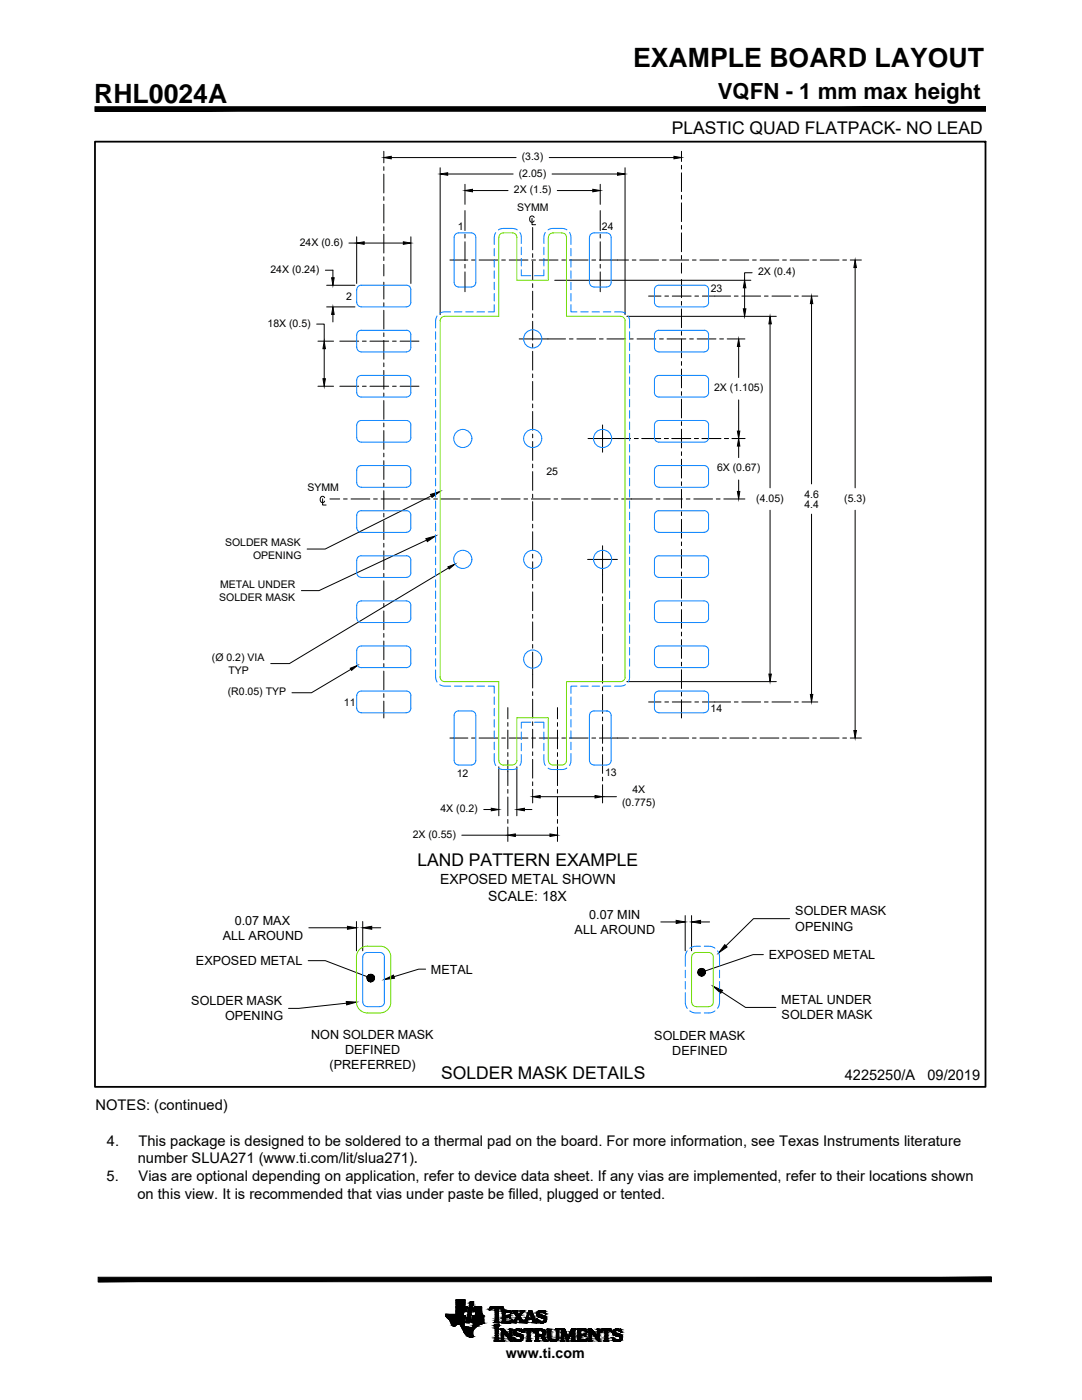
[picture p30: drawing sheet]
<svg xmlns="http://www.w3.org/2000/svg" width="216mm" height="279mm" viewBox="0 0 216 279" stroke-linecap="round" stroke-linejoin="round" font-family="sans-serif">
<defs><g id="words">
<g font-size="5.3">
<text x="126.3" y="13.3">EXAMPLE BOARD LAYOUT</text>
<text x="18.8" y="20.5">RHL0024A</text>
</g>
<text font-size="4.4" x="143.2" y="19.8">VQFN - 1 mm max height</text>
<g font-size="3.5">
<text x="134" y="26.8">PLASTIC QUAD FLATPACK- NO LEAD</text>
<text x="83.3" y="172.8">LAND PATTERN EXAMPLE</text>
<text x="88" y="215.3">SOLDER MASK DETAILS</text>
</g>
<g font-size="2.9">
<text x="168.6" y="215.6">4225250/A</text>
<text x="185.1" y="215.6">09/2019</text>
<text x="19.1" y="221.6">NOTES: (continued)</text>
<text x="21.3" y="228.7">4.</text>
<text x="27.5" y="232.2">number SLUA271 (www.ti.com/lit/slua271).</text>
<text x="27.6" y="228.7">This package is designed to be soldered to a thermal pad on the board. For more information, see Texas Instruments literature</text>
<text x="21.3" y="235.7">5.</text>
<text x="27.4" y="239.3">on this view. It is recommended that vias under paste be filled, plugged or tented.</text>
<text x="27.7" y="235.7">Vias are optional depending on application, refer to device data sheet. If any vias are implemented, refer to their locations shown</text>
</g>
<g font-size="2.8">
<text x="87.8" y="176.4">EXPOSED METAL SHOWN</text>
<text x="97.4" y="179.7">SCALE: 18X</text>
<text x="100.9" y="271.1">www.ti.com</text>
</g>
<g font-size="2.5">
<text x="46.8" y="184.5">0.07 MAX</text>
<text x="117.6" y="183.4">0.07 MIN</text>
<text x="158.7" y="182.7">SOLDER MASK</text>
<text x="158.7" y="185.8">OPENING</text>
<text x="44.4" y="187.6">ALL AROUND</text>
<text x="114.7" y="186.4">ALL AROUND</text>
<text x="153.4" y="191.4">EXPOSED METAL</text>
<text x="39.1" y="192.6">EXPOSED METAL</text>
<text x="86" y="194.3">METAL</text>
<text x="38.2" y="200.6">SOLDER MASK</text>
<text x="44.9" y="203.6">OPENING</text>
<text x="155.9" y="200.4">METAL UNDER</text>
<text x="156" y="203.4">SOLDER MASK</text>
<text x="62.1" y="207.4">NON SOLDER MASK</text>
<text x="130.6" y="207.6">SOLDER MASK</text>
<text x="65.8" y="213.4">(PREFERRED)</text>
<text x="68.8" y="210.4">DEFINED</text>
<text x="134.1" y="210.6">DEFINED</text>
</g>
<g font-size="2.1">
<text x="103.5" y="35.3">(2.05)</text>
<text x="104.1" y="32">(3.3)</text>
<text x="102.6" y="38.6">2X (1.5)</text>
<text x="91.4" y="45.8">1</text>
<text x="103.2" y="42.1">SYMM</text>
<text x="120.1" y="45.9">24</text>
<text x="59.8" y="49">24X (0.6)</text>
<text x="54" y="54.5">24X (0.24)</text>
<text x="69.1" y="59.8">2</text>
<text x="141.8" y="58.3">23</text>
<text x="151.3" y="55">2X (0.4)</text>
<text x="53.4" y="65.2">18X (0.5)</text>
<text x="142.5" y="78.1">2X (1.105)</text>
<text x="109" y="94.9">25</text>
<text x="143.1" y="94.1">6X (0.67)</text>
<text x="61.4" y="98.1">SYMM</text>
<text x="150.9" y="100.1">(4.05)</text>
<text x="160.5" y="99.3">4.6</text>
<text x="160.5" y="101.3">4.4</text>
<text x="168.5" y="100.1">(5.3)</text>
<text x="44.9" y="109">SOLDER MASK</text>
<text x="50.5" y="111.6">OPENING</text>
<text x="43.8" y="119.9">SOLDER MASK</text>
<text x="43.9" y="117.3">METAL UNDER</text>
<text x="42.3" y="131.9">(Ø 0.2) VIA</text>
<text x="45.6" y="134.5">TYP</text>
<text x="45.5" y="138.8">(R0.05) TYP</text>
<text x="68.6" y="140.9">11</text>
<text x="141.8" y="142">14</text>
<text x="91.1" y="155">12</text>
<text x="120.7" y="154.8">13</text>
<text x="124.1" y="160.8">(0.775)</text>
<text x="126.2" y="158.3">4X</text>
<text x="82.3" y="167.2">2X (0.55)</text>
<text x="87.9" y="162.1">4X (0.2)</text>
</g>
</g></defs>
<g fill="#000" stroke="#000" stroke-width=".2">
<path d="M76.6 31.4l1.5-.2v.5zM87.8 34.7l1.5-.2v.5zM92.8 38l1.5-.2v.5zM118.3 37.8l1.5 .2-1.5 .3zM123.2 34.5l1.5 .2-1.5 .3zM134.5 31.2l1.5 .2-1.5 .3zM66.2 55.4h.5l-.3 1.5zM71.2 48.5l1.5-.2v.5zM80.5 48.3l1.5 .2-1.5 .3zM148.6 55.9l.2 1.5h-.5zM170.6 51.9l.3 1.5h-.5zM64.7 68.1l.2 1.5h-.5z"/>
<path d="M64.4 75.6h.5l-.2 1.5zM66.4 61.2l.3 1.6h-.5zM147.4 67.6l.2 1.5h-.5zM148.3 61.6h.5l-.2 1.5zM153.7 63.1l.2 1.5h-.5zM161.9 59.1l.3 1.5h-.5zM85.9 98.7l1.9-.6-1.6 1.2zM147.1 98.1h.5l-.2 1.5zM147.4 87.5l.2 1.5h-.5zM147.1 86h.5l-.2 1.5zM85 107.5l1.9-.6-1.6 1.2zM89.4 113.1l1.4-.5-1.2 1z"/>
<path d="M69.9 133.4l1.4-.6-1.1 1zM153.4 134.5h.5l-.2 1.5zM161.7 138.6h.5l-.3 1.5zM106.3 159l1.5-.2v.5zM118.7 158.8l1.5 .2-1.5 .3zM170.4 145.8h.5l-.3 1.5zM98 161.3l1.5 .3-1.5 .2zM101.3 166.7l1.5-.3v.5zM103.1 161.6l1.5-.3v.5zM109.7 166.4l1.5 .3-1.5 .2zM69.1 199.9l2 .1-1.9 .5zM69.3 184.9l1.8 .3-1.8 .3z"/>
<path d="M72.4 185.2l1.8-.3v.6zM76.7 195.5l1.8-.9 .2 .6zM134.9 183.7l1.8 .3-1.8 .3zM138 184l1.8-.3v.6zM142.3 196.8l1.9 .8-.4 .6zM144.6 188.5l.5 .5-1.7 1.2zM90.5 264.6h.3zM93.9 266.8h.3zM94.2 264h2.3zM97.6 261.4h.1zM101.6 263h.2zM101.7 263l.1 .1z"/>
<path d="M102 262.1h.1zM102.1 263.4h.1zM102.4 266.9h.1zM103.2 265.2h.3zM103.4 267.7h.1zM104.1 265.9h.1zM104.3 265.9h.1zM104.4 265.8h.1zM104.8 263.5h.3zM107.1 263.3h.1zM107.4 262.8h1.5zM107.6 263.9h1.1z"/>
<path d="M107.8 262.9h1.2zM107.9 264h.4zM107.9 266.7h.6zM108.8 262.2h.1zM108.9 267.7h.2zM110.4 267.7h.1zM117.1 265.8h.1zM117.2 267.1h.1zM119.9 265.8h.1zM122.1 265.9h.1zM122.2 266.9h.1zM123.1 267.7h.4z"/>
<path d="M123 265.2h.3zM123.9 265.9h.1z"/>
<path d="M19 21.3v.9l177.6-.9zM19 22.2l177.6-.9v.9z"/>
<path d="M73.3 195.4v.2l.7-.4zM73.3 195.6l.7-.4-.5 .6zM74 195.2l-.5 .6 .2 .1z"/>
<path d="M73.4 194.7l-.1 .2 .7 .3zM73.3 194.9l.7 .3-.8-.1zM73.2 195.1l.1 .3 .7-.2z"/>
<path d="M74 195.2l-.3 .7 .2 .1zM74 195.2l.2 .7-.3 .1zM74 195.2l.2 .7 .2-.1z"/>
<path d="M73.8 194.5l.2 .7v-.7zM73.6 194.6l.2-.1 .2 .7zM73.4 194.7l.6 .5-.4-.6z"/>
<path d="M74 195.2l.4 .6 .2-.1zM74 195.2l.7 .3-.1 .2z"/>
<path d="M74.5 194.6l-.5 .6 .6-.4zM74.3 194.5l.2 .1-.5 .6zM74 194.5v.7l.3-.7z"/>
<path d="M74 195.2l.7 .3v-.3zM74 195.2l.7-.2v.2zM74 195.2l.7-.2-.1-.2z"/>
<path d="M139.3 194.3l.1 .2 .6-.5zM139.4 194.5l.6-.5-.4 .7zM140 194l-.4 .7h.2z"/>
<path d="M139.3 193.8l-.1 .2h.8zM139.2 194h.8l-.7 .3z"/>
<path d="M139.5 193.4l.5 .6-.3-.7zM139.5 193.4l.5 .6-.6-.4zM139.4 193.6l-.1 .2 .7 .2z"/>
<path d="M140 194l-.2 .7 .2 .1zM140 194l.2 .7-.2 .1zM140 194l.2 .7 .2-.1z"/>
<path d="M140.2 193.3l-.2 .7 .4-.6zM140 193.3h.2l-.2 .7zM139.7 193.3l.3 .7v-.7z"/>
<path d="M140 194l.4 .6 .2-.1zM140 194l.7 .3-.1 .2zM140 194l.7 .3v-.3z"/>
<path d="M140 194h.7v-.2zM140 194l.6-.4 .1 .2zM140.4 193.4l-.4 .6 .6-.4z"/>
<path d="M19.6 254.9v.9l178.2-.9zM19.6 255.8l178.2-.9v.9z"/>
<path d="M91 259.4h1.8zM91 259.4h1.8z"/>
<path d="M91 259.4l1.8 .1zM91 259.4l1.8 .1z"/>
<path d="M91 259.5h1.8zM91 259.5h1.8z"/>
<path d="M91 259.5h1.8zM91 259.5h1.8z"/>
<path d="M91 259.5l1.8 .1v-.1zM91 259.5l1.8 .1h-1.8z"/>
<path d="M91 259.6l1.8 .1zM91 259.6l1.8 .1z"/>
<path d="M91 259.7l1.8 .2v-.2zM91 259.7l1.8 .2h-1.8zM91 259.9h1.8zM91 259.9h1.8z"/>
<path d="M91 259.9l1.8 .2v-.2zM91 259.9l1.8 .2h-1.8z"/>
<path d="M93.8 259.9h.7zM93.8 259.9h.7zM93.8 259.9h.7zM93.8 259.9h.7z"/>
<path d="M93.8 259.9l.6 .3 .1-.3zM93.8 259.9l.6 .3h-.7zM93.7 260.2h.7zM93.7 260.2h.7z"/>
<path d="M93.8 259.8h.7zM93.8 259.8l.7 .1zM93.8 259.9h.7zM93.8 259.9h.7z"/>
<path d="M89 262.6h3.9zM89 262.6h3.9z"/>
<path d="M90 264h2.7zM90 264h2.7z"/>
<path d="M90.5 264.6l.2 .1zM90.5 264.7h.2z"/>
<path d="M90.4 264.6h.5zM90.4 264.6h.4z"/>
<path d="M90.3 264.6h.6zM90.3 264.6h.6z"/>
<path d="M90.2 264.4h.8zM90.2 264.4h.8z"/>
<path d="M90.2 264.4l.7 .2 .1-.2zM90.2 264.4l.7 .2z"/>
<path d="M90.1 264.3l.9 .1 .2-.1zM90.1 264.3l.9 .1h-.8z"/>
<path d="M90.1 264.3h1.1zM90.1 264.3h1.1z"/>
<path d="M90.1 264.2h1.2zM90.1 264.2l1.1 .1z"/>
<path d="M90.1 264.2h1.4zM90.1 264.2h1.2z"/>
<path d="M88.9 262.6h3.5zM88.9 262.6h3.5z"/>
<path d="M88.9 262.5h3.5zM88.9 262.5h3.5z"/>
<path d="M88.9 262.5h3.5zM88.9 262.5l3.5 .1z"/>
<path d="M91 262.3h1.5zM91 262.3h1.5z"/>
<path d="M88.9 262.3l3.5 .2 .1-.2zM88.9 262.3l3.5 .2h-3.5z"/>
<path d="M91 262.2h1.5zM91 262.2h1.5z"/>
<path d="M91 262.2h1.5zM91 262.2h1.5z"/>
<path d="M91 262.2h1.5zM91 262.2l1.5 .1z"/>
<path d="M91 262.1l1.5 .1v-.1zM91 262.1l1.5 .1h-1.5z"/>
<path d="M91 261.9l1.5 .2v-.2zM91 261.9l1.5 .2h-1.5z"/>
<path d="M91 261.9h1.5zM91 261.9h1.5z"/>
<path d="M91 261.8h1.6zM91 261.8h1.6z"/>
<path d="M91 261.8l1.5 .1 .1-.1zM91 261.8l1.5 .1h-1.5z"/>
<path d="M91.8 264.4l.8 .1zM91.8 264.4l.8 .1z"/>
<path d="M91.5 264.2h1.1zM91.5 264.2h1.1z"/>
<path d="M91.5 264.2h1.1zM91.5 264.2h1.1z"/>
<path d="M91.6 264.2l1 .1v-.1zM91.6 264.2l1 .1z"/>
<path d="M91.8 264.3h.8zM91.8 264.3l.8 .1z"/>
<path d="M91.9 264.5l.7 .1zM91.9 264.5l.7 .1z"/>
<path d="M92 264.6l.7 .1-.1-.1zM92 264.6l.7 .1h-.7z"/>
<path d="M89.9 263.9h2.8zM89.9 263.9h2.8z"/>
<path d="M89.9 263.9l2.8 .1zM89.9 263.9l2.8 .1z"/>
<path d="M90 264l2.6 .2 .1-.2zM90 264l2.6 .2h-2.5z"/>
<path d="M89.9 263.8h2.8zM89.9 263.8l2.8 .1z"/>
<path d="M89.9 263.8h2.8zM89.9 263.8h2.8z"/>
<path d="M92 264.7h.7zM92 264.7h.7z"/>
<path d="M89.8 263.6l2.9 .1zM89.8 263.6l2.9 .1z"/>
<path d="M89.8 263.7h2.9zM89.8 263.7l2.9 .1z"/>
<path d="M92 264.7l.8 .1zM92 264.7l.8 .1z"/>
<path d="M89.7 263.5l3 .1v-.1zM89.7 263.5l3 .1h-2.9z"/>
<path d="M91 260.1h1.8zM91 260.1h1.8z"/>
<path d="M91 260.1l1.8 .2v-.2zM91 260.1l1.8 .2h-1.8z"/>
<path d="M91 260.3l1.8 .1zM91 260.3l1.8 .1z"/>
<path d="M91 260.4l1.8 .2v-.2zM91 260.4l1.8 .2h-1.8z"/>
<path d="M91 260.6l1.8 .2v-.2zM91 260.6l1.8 .2h-1.8z"/>
<path d="M91 260.8h1.8zM91 260.8h1.8z"/>
<path d="M91 260.8h1.8zM91 260.8h1.8z"/>
<path d="M89.5 263.3h3.3zM89.5 263.3h3.3z"/>
<path d="M89.6 263.3l3.1 .2 .1-.2zM89.6 263.3l3.1 .2h-3z"/>
<path d="M89.3 263l3.5 .1zM89.3 263l3.5 .1z"/>
<path d="M89.3 263.1l3.5 .2v-.2zM89.3 263.1l3.5 .2h-3.3z"/>
<path d="M92.1 264.8l.9 .1zM92.1 264.8l.9 .1z"/>
<path d="M89.1 262.8l3.8 .1zM89.1 262.8l3.8 .1z"/>
<path d="M89.1 262.9l3.7 .1 .1-.1zM89.1 262.9l3.7 .1h-3.5z"/>
<path d="M89 262.7h3.9zM89 262.7l3.9 .1z"/>
<path d="M89 262.6l3.9 .1zM89 262.6l3.9 .1z"/>
<path d="M89 262.7h3.9zM89 262.7h3.9z"/>
<path d="M92.1 264.9h1.1zM92.1 264.9h1.1z"/>
<path d="M91 261.7h2.1zM91 261.7l2.1 .1z"/>
<path d="M91 261.6l2.1 .1v-.1zM91 261.6l2.1 .1h-2.1z"/>
<path d="M91 261.5l2.1 .1v-.1zM91 261.5l2.1 .1h-2.1zM91 261.6h2.1zM91 261.6h2.1z"/>
<path d="M91 261.3h2.2zM91 261.3h2.2z"/>
<path d="M91 261.3l2.1 .2 .1-.2zM91 261.3l2.1 .2h-2.1z"/>
<path d="M92.1 264.9h1.5zM92.1 264.9h1.5z"/>
<path d="M91 261.1l2.2 .2v-.2zM91 261.1l2.2 .2h-2.2z"/>
<path d="M91 261l2.2 .1v-.1zM91 261l2.2 .1h-2.2z"/>
<path d="M91 260.8l2.3 .1zM91 260.8l2.3 .1z"/>
<path d="M91 260.9h2.3zM91 260.9h2.3z"/>
<path d="M91 260.9l2.2 .1 .1-.1zM91 260.9l2.2 .1h-2.2z"/>
<path d="M93 263.9l.7 .1zM93 263.9l.7 .1z"/>
<path d="M93 263.8l.7 .1v-.1zM93 263.8l.7 .1h-.7zM93 263.9h.7zM93 263.9h.7z"/>
<path d="M93 263.7l.7 .1 .1-.1zM93 263.7l.7 .1h-.7zM93 263.8h.7zM93 263.8h.7z"/>
<path d="M93.1 263.5l.7 .2v-.2zM93.1 263.5l.7 .2h-.8zM93 263.7h.8zM93 263.7h.8z"/>
<path d="M93.1 263.2l.7 .3v-.3zM93.1 263.2l.7 .3h-.7zM93.1 263.5h.7zM93.1 263.5h.7z"/>
<path d="M93.9 266.8h.2zM93.9 266.8h.2z"/>
<path d="M93.2 263l.6 .2 .1-.2zM93.2 263l.6 .2h-.7zM93.1 263.2h.7zM93.1 263.2h.7z"/>
<path d="M93.3 262.4l.6 .6 .1-.6zM93.3 262.4l.6 .6h-.7zM93.2 263h.7zM93.2 263h.7z"/>
<path d="M93.4 261.8l.6 .6 .1-.6zM93.4 261.8l.6 .6h-.7zM93.3 262.4h.7zM93.3 262.4h.7z"/>
<path d="M93.5 261.6l.6 .2 .1-.2zM93.5 261.6l.6 .2h-.7zM93.4 261.8h.7zM93.4 261.8h.7z"/>
<path d="M93.5 261.3l.7 .3v-.3zM93.5 261.3l.7 .3h-.7zM93.5 261.6h.7zM93.5 261.6h.7z"/>
<path d="M93.5 261.1l.7 .2 .1-.2zM93.5 261.1l.7 .2h-.7zM93.5 261.3h.7zM93.5 261.3h.7z"/>
<path d="M93.7 266.8h.6zM93.7 266.8h.5z"/>
<path d="M93.6 261l.7 .1v-.1zM93.6 261l.7 .1h-.8zM93.5 261.1h.8zM93.5 261.1h.8z"/>
<path d="M93.6 260.8l.7 .1zM93.6 260.8l.7 .1zM93.6 260.9h.7zM93.6 260.9h.7z"/>
<path d="M93.6 260.9h.7zM93.6 260.9l.7 .1zM93.6 261h.7zM93.6 261h.7z"/>
<path d="M92.6 265.8h1.7zM92.6 265.8h1.7z"/>
<path d="M92.6 265.8l1.7 .2v-.2zM92.6 265.8l1.7 .2h-1.6z"/>
<path d="M92.7 266l1.6 .1zM92.7 266l1.6 .1z"/>
<path d="M92.7 266.1l1.6 .1v-.1zM92.7 266.1l1.6 .1h-1.5zM92.8 266.2h1.5zM92.8 266.2h1.5z"/>
<path d="M92.8 266.2l1.5 .2v-.2zM92.8 266.2l1.5 .2h-1.3z"/>
<path d="M93.7 266.8h.6zM93.7 266.8h.6z"/>
<path d="M93 266.4h1.4zM93 266.4h1.4z"/>
<path d="M93.6 260.5h.8zM93.6 260.5h.8z"/>
<path d="M93 266.4l1.4 .1v-.1zM93 266.4l1.4 .1h-1.2z"/>
<path d="M93.7 260.4h.7zM93.7 260.4l.7 .1zM93.6 260.5h.8zM93.6 260.5h.8z"/>
<path d="M92.5 265.6l1.8 .2 .1-.2zM92.5 265.6l1.8 .2h-1.7z"/>
<path d="M93.2 266.5l1.2 .1zM93.2 266.5l1.2 .1z"/>
<path d="M93.2 266.6l1.3 .1zM93.2 266.6l1.3 .1z"/>
<path d="M93.7 260.2l.7 .2v-.2zM93.7 260.2l.7 .2h-.7zM93.7 260.4h.7zM93.7 260.4h.7z"/>
<path d="M93.5 266.8h.9zM93.5 266.8h1z"/>
<path d="M93.5 266.8h.9zM93.5 266.8h.8z"/>
<path d="M92.4 265.5l2 .1 .1-.1zM92.4 265.5l2 .1h-1.9z"/>
<path d="M93.4 266.7h1.1zM93.4 266.7h1.1z"/>
<path d="M93.5 266.7h1zM93.5 266.7l1 .1z"/>
<path d="M92.3 265.3l2.2 .2 .1-.2zM92.3 265.3l2.2 .2h-2.1z"/>
<path d="M92.3 265.3h2.3zM92.3 265.3h2.3z"/>
<path d="M92.2 265l2.4 .3 .2-.3zM92.2 265l2.4 .3h-2.3z"/>
<path d="M92.1 264.9l2.7 .1 .1-.1zM92.1 264.9l2.7 .1h-2.6zM92.2 265h2.6zM92.2 265h2.6z"/>
<path d="M94.4 264.9h.6zM94.4 264.9h.5zM94.3 264.9h.6zM94.3 264.9h.6z"/>
<path d="M94.4 264.8h.6zM94.4 264.8l.6 .1z"/>
<path d="M94.4 264.7h.7zM94.4 264.7l.6 .1z"/>
<path d="M94.4 264.7h.8zM94.4 264.7h.7z"/>
<path d="M94.4 264.5l.8 .2 .2-.2zM94.4 264.5l.8 .2h-.8z"/>
<path d="M94.4 264.4h1.2zM94.4 264.4l1 .1z"/>
<path d="M94.5 264.3h1.3zM94.5 264.3l1.1 .1z"/>
<path d="M94.5 264.2l1.3 .1 .3-.1zM94.5 264.2l1.3 .1h-1.3z"/>
<path d="M94.6 260.8l1.5 .1zM94.6 260.8l1.5 .1zM94.6 260.9h1.5zM94.6 260.9h1.5z"/>
<path d="M94.6 260.9l1.5 .1v-.1zM94.6 260.9l1.5 .1h-1.5zM94.6 261h1.5zM94.6 261h1.5z"/>
<path d="M94.6 261l1.5 .1v-.1zM94.6 261l1.5 .1h-1.5zM94.6 261.1h1.5zM94.6 261.1h1.5z"/>
<path d="M94.6 261.1l1.5 .2v-.2zM94.6 261.1l1.5 .2h-1.6zM94.5 261.3h1.6zM94.5 261.3h1.6z"/>
<path d="M94.5 261.3l1.6 .2v-.2zM94.5 261.3l1.6 .2h-1.6zM94.5 261.5h1.6zM94.5 261.5h1.6z"/>
<path d="M94.5 261.5l1.6 .1v-.1zM94.5 261.5l1.6 .1h-1.6zM94.5 261.6h1.6zM94.5 261.6h1.6z"/>
<path d="M94.5 261.6l1.6 .1v-.1zM94.5 261.6l1.6 .1h-1.6zM94.5 261.7h1.6zM94.5 261.7h1.6z"/>
<path d="M94.5 261.7l1.6 .1zM94.5 261.7l1.6 .1zM94.4 261.8h1.7zM94.4 261.8h1.7z"/>
<path d="M95 261.8h1.1zM95 261.8h1.1z"/>
<path d="M95 261.8l1.1 .1zM95 261.8l1.1 .1z"/>
<path d="M94.9 261.9h1.2zM94.9 261.9h1.2z"/>
<path d="M94.9 261.9l1.2 .2v-.2zM94.9 261.9l1.2 .2h-1.2z"/>
<path d="M94.9 262.1l1.3 .1-.1-.1zM94.9 262.1l1.3 .1h-1.3z"/>
<path d="M94.5 264.2h1.7zM94.5 264.2h1.6z"/>
<path d="M94.9 262.2l1.4 .1-.1-.1zM94.9 262.2l1.4 .1h-1.4z"/>
<path d="M94.9 262.3l1.5 .2-.1-.2zM94.9 262.3l1.5 .2h-1.6z"/>
<path d="M94.5 264.2h1.8zM94.5 264.2h1.7z"/>
<path d="M94.8 262.5h1.6zM94.8 262.5h1.6z"/>
<path d="M94.8 262.5l1.7 .1zM94.8 262.5l1.7 .1z"/>
<path d="M94.8 262.6h1.7zM94.8 262.6h1.7z"/>
<path d="M94.5 264.1h2zM94.5 264.1l1.8 .1z"/>
<path d="M94.8 262.6h1.7zM94.8 262.6h1.7zM94.8 262.6h1.7zM94.8 262.6h1.7z"/>
<path d="M94.8 262.6h1.7zM94.8 262.6h1.7z"/>
<path d="M94.3 262.6h2.2zM94.3 262.6h2.2z"/>
<path d="M94.3 262.6l2.2 .1zM94.3 262.6l2.2 .1z"/>
<path d="M94.3 262.7h2.2zM94.3 262.7h2.2z"/>
<path d="M94.3 262.7l2.2 .1zM94.3 262.7l2.2 .1zM94.2 262.8h2.3zM94.2 262.8h2.3z"/>
<path d="M94.2 262.8l2.3 .1v-.1zM94.2 262.8l2.3 .1h-2.3z"/>
<path d="M94.2 262.9l2.3 .1zM94.2 262.9l2.3 .1z"/>
<path d="M94.2 263l2.3 .3v-.3zM94.2 263l2.3 .3h-2.4z"/>
<path d="M94.1 263.3h2.4zM94.1 263.3h2.4z"/>
<path d="M94.1 263.3l2.4 .1zM94.1 263.4h2.4z"/>
<path d="M94.1 263.4l2.4 .1v-.1zM94.1 263.4l2.4 .1h-2.4z"/>
<path d="M94.1 263.5h2.4zM94.1 263.5h2.4z"/>
<path d="M94.1 263.5l2.4 .1zM94.1 263.5l2.4 .1z"/>
<path d="M94.1 263.6l2.4 .1v-.1zM94.1 263.6l2.4 .1h-2.4z"/>
<path d="M94.1 263.7l2.4 .1zM94.1 263.7l2.4 .1z"/>
<path d="M94.1 263.8h2.4zM94.1 263.8h2.4z"/>
<path d="M94.1 263.8l2.4 .1zM94.1 263.8l2.4 .1z"/>
<path d="M94.1 263.9h2.4zM94.1 263.9h2.4z"/>
<path d="M94.1 263.9l2.4 .1zM94.1 263.9l2.4 .1zM94.2 264h2.3z"/>
<path d="M94.3 264h2.2zM94.3 264h2.2z"/>
<path d="M94.5 264h2zM94.5 264h2zM94.5 264h2zM94.5 264h2z"/>
<path d="M94.5 264h2zM94.5 264h2z"/>
<path d="M94.5 264h2zM94.5 264h2z"/>
<path d="M94.5 264l2 .1zM94.5 264l2 .1zM94.5 264.1h2zM94.5 264.1h2zM94.5 264.1h2zM94.5 264.1h2z"/>
<path d="M94.5 264.1h2zM94.5 264.1h2z"/>
<path d="M97.6 261.4h.2zM97.6 261.4h.1z"/>
<path d="M97.7 261.3h.1zM97.7 261.3l.1 .1z"/>
<path d="M97.7 261.3h.2zM97.7 261.3h.1z"/>
<path d="M97.7 261.2h.3zM97.7 261.2l.2 .1z"/>
<path d="M97.7 261.2h.4zM97.7 261.2h.3z"/>
<path d="M97.7 261.2h.6zM97.7 261.2h.7z"/>
<path d="M97.7 261.2h.6zM97.7 261.2h.4z"/>
<path d="M97.7 261.2h.7zM97.7 261.2h.9z"/>
<path d="M98.6 264.5h1.1zM98.6 264.5h1.1zM98.6 264.5h1.1zM98.6 264.5h1.1zM98.6 264.5h1.1zM98.6 264.5h1.1zM98.6 264.5h1.1zM98.6 264.5h1.1zM98.6 264.5h1.1zM98.6 264.5h1.1zM98.6 264.5h1.1zM98.6 264.5h1.1zM98.6 264.5h1.1zM98.6 264.5h1.1zM98.6 264.5h1.1zM98.6 264.5h1.1z"/>
<path d="M98.6 263.9h1zM98.6 263.9h1z"/>
<path d="M98.7 263.9h.9zM98.7 263.9h.9z"/>
<path d="M98.7 263.8h.8zM98.7 263.8h.8z"/>
<path d="M98.8 261.4h.6zM98.8 261.4h.6z"/>
<path d="M98.8 265.3h.6zM98.8 265.3h.6z"/>
<path d="M98.8 261.3l.6 .1zM98.8 261.3l.6 .1zM98.8 261.4h.6zM98.8 261.4h.6z"/>
<path d="M98.8 261.4h.6zM98.8 261.4h.6z"/>
<path d="M98.8 261.4l.6 .1v-.1zM98.8 261.4l.6 .1h-.6zM98.8 261.5h.6zM98.8 261.5h.6z"/>
<path d="M98.8 261.5l.6 .2v-.2zM98.8 261.5l.6 .2h-.6zM98.8 261.7h.6zM98.8 261.7h.6z"/>
<path d="M98.8 261.7l.6 .4v-.4zM98.8 261.7l.6 .4h-.6zM98.8 262.1h.6zM98.8 262.1h.6z"/>
<path d="M98.8 262.1l.6 .4v-.4zM98.8 262.1l.6 .4h-.6zM98.8 262.5h.6zM98.8 262.5h.6z"/>
<path d="M98.8 262.5l.6 .4v-.4zM98.8 262.5l.6 .4h-.6zM98.8 262.9h.6zM98.8 262.9h.6z"/>
<path d="M98.8 262.9l.6 .3v-.3zM98.8 262.9l.6 .3h-.6zM98.8 263.2h.6zM98.8 263.2h.6z"/>
<path d="M98.8 263.2l.6 .2v-.2zM98.8 263.2l.6 .2h-.6zM98.8 263.4h.6zM98.8 263.4h.6z"/>
<path d="M98.8 263.4l.6 .1v-.1zM98.8 263.4l.6 .1h-.6zM98.8 263.5h.6zM98.8 263.5h.6z"/>
<path d="M98.8 263.5l.6 .1zM98.8 263.5l.6 .1zM98.8 263.6h.6zM98.8 263.6h.6z"/>
<path d="M98.8 263.6h.6zM98.8 263.6h.6z"/>
<path d="M98.8 263.6l.6 .2v-.2zM98.8 263.6l.6 .2h-.6z"/>
<path d="M98.8 264.9h.6zM98.8 264.9h.6zM98.8 264.9h.6zM98.8 264.9h.6z"/>
<path d="M98.8 264.9l.6 .1zM98.8 264.9l.6 .1zM98.8 265h.6zM98.8 265h.6z"/>
<path d="M98.8 265l.6 .1v-.1zM98.8 265l.6 .1h-.6zM98.8 265.1h.6zM98.8 265.1h.6z"/>
<path d="M98.8 265.1l.6 .2v-.2zM98.8 265.1l.6 .2h-.6z"/>
<path d="M98.8 265.3l.6 .4v-.4zM98.8 265.3l.6 .4h-.6zM98.8 265.7h.6zM98.8 265.7h.6z"/>
<path d="M98.8 265.7l.6 .4v-.4zM98.8 265.7l.6 .4h-.6zM98.8 266.1h.6zM98.8 266.1h.6z"/>
<path d="M98.8 266.1l.6 .4v-.4zM98.8 266.1l.6 .4h-.6zM98.8 266.5h.6zM98.8 266.5h.6z"/>
<path d="M98.8 266.5l.6 .4v-.4zM98.8 266.5l.6 .4h-.6zM98.8 266.9h.6zM98.8 266.9h.6z"/>
<path d="M98.8 266.9l.6 .2v-.2zM98.8 266.9l.6 .2h-.6zM98.8 267.1h.6zM98.8 267.1h.6z"/>
<path d="M98.8 267.1l.6 .1v-.1zM98.8 267.1l.6 .1h-.6zM98.8 267.2h.6zM98.8 267.2h.6z"/>
<path d="M98.8 267.2h.6zM98.8 267.2h.6zM98.8 267.2h.6zM98.8 267.2h.6z"/>
<path d="M98.8 267.2l.6 .1zM98.8 267.2l.6 .1z"/>
<path d="M98.8 267.3l.6 .1v-.1zM98.8 267.3l.6 .1h-.6z"/>
<path d="M98.8 261.3h.6zM98.8 261.3h.6z"/>
<path d="M98.8 263.8h.7zM98.8 263.8h.7h-.8z"/>
<path d="M98.8 264.8h.6zM98.8 264.8h.6z"/>
<path d="M98.8 264.8l.6 .1v-.1zM98.8 264.8l.6 .1h-.6z"/>
<path d="M98.8 267.4l.7 .1zM98.8 267.4l.7 .1h-.8z"/>
<path d="M98.8 261.2h.6zM98.8 261.2l.6 .1z"/>
<path d="M98.8 264.7h.6zM98.8 264.7l.6 .1z"/>
<path d="M98.7 263.8l.9 .1zM98.7 263.9h.9z"/>
<path d="M98.7 267.5l.9 .1zM98.7 267.6h.9z"/>
<path d="M98.7 264.7h.8zM98.7 264.7h.7z"/>
<path d="M98.7 261.2h.8zM98.7 261.2h.7z"/>
<path d="M98.7 264.6h.8zM98.7 264.6l.8 .1z"/>
<path d="M98.7 263.9h.9zM98.6 263.9h1z"/>
<path d="M98.7 264.6h.9zM98.7 264.6h.8z"/>
<path d="M98.7 267.6h1zM98.6 267.6h1.1z"/>
<path d="M98.6 261.2h1zM98.6 261.2h.9z"/>
<path d="M98.6 263.9l1 .1zM98.6 263.9l1 .1z"/>
<path d="M98.6 264.5l1.1 .1zM98.6 264.5l1.1 .1zM98.6 264.6h1.1zM98.6 264.6h1.1z"/>
<path d="M98.6 264.6h1.1zM98.6 264.6h1z"/>
<path d="M98.6 267.6l1.1 .1zM98.6 267.6l1.1 .1z"/>
<path d="M100.1 267.3h.3zM100.1 267.3h.3z"/>
<path d="M100.3 262h.5zM100.3 262h.5z"/>
<path d="M97.8 260.8l2.6 .1zM97.8 260.8l2.6 .1zM97.8 260.9h2.6zM97.8 260.9h2.6z"/>
<path d="M97.8 260.9h2.6zM97.8 260.9h2.6zM97.8 260.9h2.6zM97.8 260.9h2.6z"/>
<path d="M97.8 260.9l2.7 .2-.1-.2zM97.8 260.9l2.7 .2h-2.8z"/>
<path d="M100.1 265.9h.3zM100.1 265.9h.3z"/>
<path d="M100.1 265.9h.3zM100.1 265.9h.3z"/>
<path d="M100.1 265.9l.3 .2v-.2zM100.1 265.9l.3 .2h-.3z"/>
<path d="M100.1 266.1l.3 .1zM100.1 266.1l.3 .1z"/>
<path d="M100.1 266.2l.3 .1v-.1zM100.1 266.2l.3 .1h-.3z"/>
<path d="M100.1 266.3l.3 .2v-.2zM100.1 266.3l.3 .2h-.3z"/>
<path d="M100.1 266.5l.3 .1v-.1zM100.1 266.5l.3 .1h-.3z"/>
<path d="M100.1 266.6l.3 .2v-.2zM100.1 266.6l.3 .2h-.3z"/>
<path d="M100.1 266.8l.3 .1v-.1zM100.1 266.8l.3 .1h-.3z"/>
<path d="M100.1 266.9l.3 .1zM100.1 266.9l.3 .1z"/>
<path d="M100.1 267l.3 .1zM100.1 267l.3 .1z"/>
<path d="M100.1 267.1h.3zM100.1 267.1h.3z"/>
<path d="M100.1 267.1l.3 .1zM100.1 267.1l.3 .1z"/>
<path d="M100.1 267.2h.3zM100.1 267.2h.3z"/>
<path d="M100.1 267.2l.3 .1zM100.1 267.2l.3 .1z"/>
<path d="M100.1 267.3l.3 .1v-.1zM100.1 267.3l.3 .1h-.3z"/>
<path d="M100.1 265.9h.3zM100.1 265.9h.3z"/>
<path d="M100.1 267.4l.4 .1zM100.1 267.4l.4 .1z"/>
<path d="M100 267.5h.5zM100 267.5h.5z"/>
<path d="M97.7 261.1l2.8 .1zM97.7 261.1l2.8 .1z"/>
<path d="M99.6 261.2h.9zM99.6 261.2h.9z"/>
<path d="M99.8 261.2h.7zM99.8 261.2h.7z"/>
<path d="M99.9 261.2h.6zM99.9 261.2h.6z"/>
<path d="M100.5 266h.7zM100.5 266h.7z"/>
<path d="M100 267.5h.5zM100 267.5h.5z"/>
<path d="M100.2 261.2l.3 .1zM100.2 261.2l.3 .1z"/>
<path d="M100 267.5l.6 .1zM100 267.6h.6z"/>
<path d="M100.4 261.3h.1zM100.4 261.3h.1z"/>
<path d="M100.4 261.3l.1 .1zM100.4 261.3l.1 .1z"/>
<path d="M100.4 261.4h.2zM100.4 261.4h.2z"/>
<path d="M99.9 265.3h.7zM99.9 265.3h.7z"/>
<path d="M100.5 261.4h.1zM100.5 261.4h.1z"/>
<path d="M99.9 265.3h.7zM99.9 265.3h.7z"/>
<path d="M100 267.6h.7zM99.9 267.6h.8z"/>
<path d="M99.9 265.3h.7zM99.9 265.3h.7z"/>
<path d="M99.9 265.3l.8 .1zM99.9 265.3l.8 .1z"/>
<path d="M99.9 267.6l.8 .1zM99.9 267.6l.8 .1z"/>
<path d="M99.9 265.4h.8zM99.9 265.4h.8z"/>
<path d="M99.9 265.4h.8zM99.9 265.4h.8z"/>
<path d="M100 265.4l.7 .1zM100 265.4l.7 .1z"/>
<path d="M100 265.5h.8zM100 265.5h.8z"/>
<path d="M100.3 262h.5zM100.3 262h.5z"/>
<path d="M100.3 262l.5 .1zM100.3 262l.5 .1z"/>
<path d="M100.3 262.1h.5zM100.3 262.1h.5z"/>
<path d="M100.3 262.1l.5 .1zM100.3 262.1l.5 .1z"/>
<path d="M100.3 262.2h.5zM100.3 262.2h.5z"/>
<path d="M100.3 262.2l.5 .3v-.3zM100.3 262.2l.5 .3h-.5z"/>
<path d="M100.3 262.5h.5zM100.3 262.5h.5z"/>
<path d="M100.3 262.5l.5 .1zM100.3 262.5l.5 .1z"/>
<path d="M100.3 262.9h.5zM100.3 262.9h.5z"/>
<path d="M100.3 262.9l.5 .1v-.1zM100.3 262.9l.5 .1h-.5z"/>
<path d="M100.3 263l.5 .1zM100.3 263l.5 .1z"/>
<path d="M100.3 263.1l.5 .1v-.1zM100.3 263.1l.5 .1h-.5z"/>
<path d="M100.3 263.2l.5 .1v-.1zM100.3 263.2l.5 .1h-.5z"/>
<path d="M100.3 263.3l.5 .1zM100.3 263.3l.5 .1z"/>
<path d="M100.3 263.4l.5 .1zM100.3 263.4l.5 .1z"/>
<path d="M100.3 263.5h.5zM100.3 263.5h.5z"/>
<path d="M100.3 263.5h.5zM100.3 263.5h.5z"/>
<path d="M100.3 262h.5zM100.3 262h.5z"/>
<path d="M100.3 262h.5zM100.3 262h.5z"/>
<path d="M100.3 262h.5zM100.3 262h.5z"/>
<path d="M100.3 262.6h.5zM100.3 262.6h.5z"/>
<path d="M100.3 262.9h.5zM100.3 262.9h.5z"/>
<path d="M100.3 263.5l.5 .1zM100.3 263.5l.5 .1z"/>
<path d="M100.3 263.6h.5zM100.3 263.6h.5z"/>
<path d="M100.3 263.6h.5zM100.3 263.6h.5z"/>
<path d="M100.3 263.6l.5 .1zM100.3 263.6l.5 .1z"/>
<path d="M100.1 265.5l.8 .2-.1-.2zM100.1 265.5l.8 .2h-.8z"/>
<path d="M100.3 261.9h.5zM100.3 261.9l.5 .1z"/>
<path d="M100.3 263.7h.5zM100.3 263.7h.5z"/>
<path d="M100.3 263.7h.6zM100.2 263.7h.7z"/>
<path d="M100.3 261.9h.6zM100.3 261.9h.5z"/>
<path d="M100.1 265.7h.8zM100.1 265.7h.8z"/>
<path d="M100.1 265.7h.8zM100.1 265.7h.8z"/>
<path d="M100.1 265.7h.9zM100.1 265.7h.9z"/>
<path d="M100.2 261.9h.8zM100.2 261.9h.7z"/>
<path d="M100.2 263.7h.8zM100.2 263.7h.8z"/>
<path d="M100.1 265.7l.9 .1zM100.1 265.7l.9 .1z"/>
<path d="M100.1 265.8l1 .1zM100.1 265.8l1 .1z"/>
<path d="M100.4 265.9h.7zM100.4 265.9h.7z"/>
<path d="M100.4 265.9l.8 .1zM100.4 265.9l.8 .1z"/>
<path d="M100.5 266h.7zM100.5 266h.7z"/>
<path d="M100.6 266l.8 .2-.2-.2zM100.6 266l.8 .2h-.7z"/>
<path d="M100.7 266.2h.7zM100.7 266.2h.7z"/>
<path d="M100.7 266.2l.8 .1zM100.7 266.2l.8 .1z"/>
<path d="M101.4 262.6h.4zM101.4 262.6h.4zM101.4 262.6h.4z"/>
<path d="M100.8 266.3l.8 .1-.1-.1zM100.8 266.3l.8 .1h-.7z"/>
<path d="M101.6 265.3h.7zM101.6 265.3h.7z"/>
<path d="M100.9 266.4l.7 .1zM100.9 266.4l.7 .1z"/>
<path d="M100.9 266.5h.7zM100.9 266.5h.7z"/>
<path d="M101 266.5l.7 .1zM101 266.5l.7 .1z"/>
<path d="M101 266.6h.8zM101 266.6h.8z"/>
<path d="M101.8 265.7h.3zM101.8 265.7h.3z"/>
<path d="M101.1 266.6h.7zM101.1 266.6h.7z"/>
<path d="M101.7 262.4l.1 .1zM101.7 262.4l.1 .1z"/>
<path d="M101.6 262.5h.2zM101.6 262.5h.2z"/>
<path d="M101.6 262.5l.2 .1zM101.6 262.5l.2 .1z"/>
<path d="M101.6 262.6h.2zM101.5 262.6h.3z"/>
<path d="M101.5 262.6h.3zM101.4 262.6h.4zM101.4 262.6h.4z"/>
<path d="M100.3 262.6l1.5 .1v-.1zM100.3 262.6l1.5 .1h-1.5z"/>
<path d="M100.3 262.7l1.5 .1zM100.3 262.7l1.5 .1z"/>
<path d="M100.3 262.8l1.5 .1zM100.3 262.8l1.5 .1z"/>
<path d="M101.4 262.9h.4zM101.4 262.9h.4z"/>
<path d="M101.5 262.9h.3zM101.5 262.9h.3z"/>
<path d="M101.6 262.9l.2 .1zM101.6 262.9l.2 .1zM101.6 263h.2z"/>
<path d="M101.7 263h.1zM101.7 263h.1z"/>
<path d="M100 261.6h1.9zM100 261.6h1.9z"/>
<path d="M100 261.6l1.9 .1zM100 261.6l1.9 .1z"/>
<path d="M100 261.7h1.9zM100 261.7h1.9z"/>
<path d="M100.1 261.7h1.9zM100.1 261.7h1.9z"/>
<path d="M101.9 267.6h.2zM101.9 267.6h.2z"/>
<path d="M100.2 261.7l1.8 .1zM100.2 261.7l1.8 .1z"/>
<path d="M100.2 261.8h1.8zM100.2 261.8h1.8z"/>
<path d="M100.2 261.8h1.8zM100.2 261.8h1.8z"/>
<path d="M100.2 261.8l1.8 .1zM100.2 261.8l1.8 .1z"/>
<path d="M101.4 261.9h.6zM101.4 261.9h.6z"/>
<path d="M101.6 261.9l.5 .1zM101.6 261.9l.5 .1z"/>
<path d="M100 264h2zM100 264h2z"/>
<path d="M100.1 263.9h1.9zM100 263.9h2z"/>
<path d="M100 263.9h2zM100 263.9h2z"/>
<path d="M100 263.9h2zM100 263.9l2 .1z"/>
<path d="M101.8 262h.3zM101.8 262h.3z"/>
<path d="M100.2 263.8h1.9zM100.1 263.9h1.9z"/>
<path d="M101.9 262l.2 .1zM101.9 262l.2 .1z"/>
<path d="M102 262.1h.1zM102 262.1h.1zM102 262.1h.1zM102 262.1h.1z"/>
<path d="M100.2 263.7h1.9zM100.2 263.7h1.9z"/>
<path d="M100.2 263.7l1.9 .1zM100.2 263.7l1.9 .1z"/>
<path d="M100.2 263.8h1.9zM100.2 263.8h1.9z"/>
<path d="M101.8 265.6l.3 .1zM101.8 265.6l.3 .1z"/>
<path d="M101.8 265.7h.3zM101.8 265.7h.3z"/>
<path d="M101.8 265.7h.3zM101.8 265.7h.3z"/>
<path d="M101.8 265.7h.3zM101.8 265.7h.3z"/>
<path d="M101.8 265.7l.3 .1zM101.8 265.7l.3 .1z"/>
<path d="M101.8 265.8h.3zM101.8 265.8h.3z"/>
<path d="M101.8 265.8l.3 .1zM101.8 265.8l.3 .1z"/>
<path d="M101.8 265.9l.3 .1zM101.8 265.9l.3 .1z"/>
<path d="M101.8 266l.3 .1v-.1zM101.8 266l.3 .1h-.3z"/>
<path d="M101.8 266.1l.3 .2v-.2zM101.8 266.1l.3 .2h-.3z"/>
<path d="M101.8 266.3h.3zM101.8 266.3h.3z"/>
<path d="M101.8 266.3l.3 .2v-.2zM101.8 266.3l.3 .2h-.3z"/>
<path d="M101.8 266.5l.3 .1v-.1zM101.8 266.5l.3 .1h-.3z"/>
<path d="M101.8 266.6h.3zM101.8 266.6h.3z"/>
<path d="M101.1 266.6l1 .1zM101.1 266.6l1 .1z"/>
<path d="M101.1 266.7l1 .1v-.1zM101.1 266.7l1 .1z"/>
<path d="M101.2 266.8l.9 .3v-.3zM101.2 266.8l.9 .3h-.6z"/>
<path d="M101.5 267.1h.6zM101.5 267.1h.6z"/>
<path d="M101.5 267.1l.6 .2v-.2zM101.5 267.1l.6 .2h-.5z"/>
<path d="M101.6 267.3l.5 .1v-.1zM101.6 267.3l.5 .1z"/>
<path d="M101.7 267.4h.4zM101.7 267.4h.4z"/>
<path d="M101.8 267.4l.3 .1v-.1zM101.8 267.4l.3 .1z"/>
<path d="M101.9 267.5h.2zM101.9 267.5h.2z"/>
<path d="M101.9 267.5l.2 .1zM101.9 267.5l.2 .1z"/>
<path d="M101.9 267.6l.2 .1zM101.9 267.6l.2 .1z"/>
<path d="M102 267.7h.1zM102 267.7h.1z"/>
<path d="M101.7 263.7h.4zM101.5 263.7h.6z"/>
<path d="M101.8 265.5l.3 .1zM101.8 265.5l.3 .1z"/>
<path d="M101.8 265.6h.3zM101.8 265.6h.3z"/>
<path d="M101.8 263.6h.3zM101.7 263.7h.4z"/>
<path d="M101.8 265.5h.3zM101.8 265.5h.3z"/>
<path d="M101.8 265.5h.3zM101.8 265.5h.3z"/>
<path d="M102.2 263.9h.9zM102.2 263.9h.9z"/>
<path d="M102 263.5h.2zM102 263.5h.2z"/>
<path d="M102 263.5l.1 .1 .1-.1zM101.8 263.6l.2-.1 .1 .1z"/>
<path d="M101.7 265.4h.5zM101.7 265.4l.4 .1z"/>
<path d="M102.1 263.5h.1zM102.1 263.5h.1z"/>
<path d="M101.7 265.4h.5zM101.7 265.4h.5z"/>
<path d="M101.7 265.4h.5zM101.7 265.4h.5z"/>
<path d="M102.3 261.7h.9zM102.3 261.7h.9z"/>
<path d="M101.6 265.3h.7zM101.6 265.3h.7z"/>
<path d="M101.6 265.3h.7zM101.6 265.3h.7z"/>
<path d="M101.6 265.3h.7zM101.6 265.3l.6 .1z"/>
<path d="M102.5 265.9h.4zM102.5 265.9h.4z"/>
<path d="M102.5 266.1h.6zM102.5 266.1h.6z"/>
<path d="M102.5 266.1h.7zM102.5 266.1h.7z"/>
<path d="M102.4 266.9l.1 .1zM102.4 266.9l.1 .1z"/>
<path d="M102.4 267l.2 .1zM102.4 267l.2 .1z"/>
<path d="M102.6 267.6h.2zM102.6 267.6h.2z"/>
<path d="M102.4 267.1h.2zM102.4 267.1h.2z"/>
<path d="M102.4 267.1l.5 .2zM102.4 267.1l.5 .2h-.4z"/>
<path d="M102.7 266.4h1.5zM102.7 266.4h1.5z"/>
<path d="M102.6 267.6h.1zM102.6 267.6h.1z"/>
<path d="M102.6 267.6h.1zM102.6 267.6l.1 .1z"/>
<path d="M102.8 265.4h1.1zM102.8 265.4h1.1z"/>
<path d="M102.6 267.6h.2zM102.6 267.6h.1z"/>
<path d="M102.5 267.3h.5zM102.5 267.3h.5z"/>
<path d="M102.5 263.8h.4zM102.4 263.8h.5z"/>
<path d="M102.4 263.8h.5zM102.4 263.8h.5z"/>
<path d="M102.4 263.8l.5 .1zM102.3 263.9h.6z"/>
<path d="M102.5 265.8l.4 .1zM102.5 265.8l.4 .1h-.4z"/>
<path d="M102.9 267.6h1.1zM102.9 267.6h1.1z"/>
<path d="M102.5 263.7h.4zM102.5 263.7l.4 .1h-.4zM102.5 263.8h.4zM102.5 263.8h.4z"/>
<path d="M102.3 263.9h.7zM102.2 263.9h.8z"/>
<path d="M102.5 265.7l.4 .1zM102.5 265.7l.4 .1z"/>
<path d="M102.5 265.8h.4zM102.5 265.8h.4z"/>
<path d="M102.5 265.9l.5 .1zM102.5 265.9l.5 .1z"/>
<path d="M102.6 263.6h.3zM102.6 263.6h.4z"/>
<path d="M102.6 263.6h.3zM102.6 263.6h.3z"/>
<path d="M102.6 263.6h.3zM102.6 263.6l.3 .1z"/>
<path d="M102.6 263.6h.4zM102.6 263.6h.4z"/>
<path d="M102.5 266l.6 .1zM102.5 266l.6 .1z"/>
<path d="M102.6 263.6h.4zM102.6 263.6h.4z"/>
<path d="M102.2 263.9h.9zM102.2 263.9h.9z"/>
<path d="M102.5 265.6h.5zM102.5 265.6l.4 .1z"/>
<path d="M102.5 267.3l.6 .1zM102.5 267.3l.6 .1z"/>
<path d="M103 263h.3zM103 263h.3z"/>
<path d="M102.6 263.5h.4zM102.6 263.5l.4 .1z"/>
<path d="M102.5 265.6h.5zM102.5 265.6h.5z"/>
<path d="M102.7 263.5h.3zM102.6 263.5h.4z"/>
<path d="M102.7 263.5h.3zM102.7 263.5h.3z"/>
<path d="M102.2 263.9l.9 .1zM102.2 263.9l.9 .1z"/>
<path d="M102.5 266.1h.7zM102.5 266.1h.7z"/>
<path d="M103.1 262.7h.6zM103.1 262.7h.6z"/>
<path d="M102.8 263.3l.2 .2 .1-.2zM102.8 263.3l.2 .2h-.3z"/>
<path d="M102.5 267.4h.8zM102.5 267.4h.8z"/>
<path d="M102.8 263.3h.3zM102.8 263.3h.3z"/>
<path d="M102.4 261.7h.8zM102.4 261.7h.8z"/>
<path d="M102.4 261.7l.8 .1zM102.4 261.7l.8 .1z"/>
<path d="M102.5 261.8h.7zM102.5 261.8h.7z"/>
<path d="M102.5 261.8l.7 .1zM102.5 261.8l.7 .1z"/>
<path d="M102.6 265.5h.6zM102.6 265.5h.6z"/>
<path d="M102.6 265.5h.6zM102.6 265.5l.4 .1z"/>
<path d="M102.5 261.9h.7zM102.5 261.9h.7z"/>
<path d="M102.6 261.9l.6 .1zM102.6 261.9l.6 .1z"/>
<path d="M102.6 262h.6zM102.6 262h.6zM102.6 262h.6zM102.6 262h.6z"/>
<path d="M102.3 261.7h.9zM102.3 261.7h.9z"/>
<path d="M102.6 262h.6zM102.6 262h.6z"/>
<path d="M102.6 262h.6zM102.6 262h.6z"/>
<path d="M102.6 262l.7 .1zM102.6 262l.7 .1z"/>
<path d="M102.9 263.2l.2 .1 .1-.1zM102.9 263.2l.2 .1h-.3z"/>
<path d="M102.5 266.1h.8zM102.5 266.1h.8z"/>
<path d="M102.9 263.1h.4zM102.9 263.1l.3 .1z"/>
<path d="M102.5 267.4h.9zM102.5 267.4h.9z"/>
<path d="M102.6 262.1h.7zM102.6 262.1h.7z"/>
<path d="M102.9 263.1h.4zM102.9 263.1h.4z"/>
<path d="M102.5 266.1l.9 .1zM102.5 266.1l.9 .1z"/>
<path d="M102.2 261.6l1.1 .1zM102.2 261.6l1.1 .1z"/>
<path d="M102.2 261.7h1.1zM102.2 261.7h1z"/>
<path d="M102.7 262.1l.7 .1zM102.7 262.1l.7 .1z"/>
<path d="M103 263h.3zM103 263h.3z"/>
<path d="M103 263h.3zM103 263l.3 .1z"/>
<path d="M102.6 265.5h.7zM102.6 265.5h.6z"/>
<path d="M103.3 266.7h1.1zM103.3 266.7h1.1z"/>
<path d="M102.8 262.2l.7 .2-.1-.2zM102.8 262.2l.7 .2h-.6z"/>
<path d="M102.9 262.4h.6zM102.9 262.4h.6z"/>
<path d="M103.2 265.2h.3zM103.1 265.2h.4z"/>
<path d="M102.9 262.4l.6 .1zM102.9 262.4l.6 .1z"/>
<path d="M103.1 265.2l.5 .1zM103 265.3h.6z"/>
<path d="M102.5 266.2h1zM102.5 266.2h1z"/>
<path d="M102.5 266.2h1.1zM102.5 266.2h1.1z"/>
<path d="M102.9 262.5h.6zM102.9 262.5h.6z"/>
<path d="M103.6 262.5h.3zM103.6 262.5h.3z"/>
<path d="M102.9 262.5h.7zM102.9 262.5h.7z"/>
<path d="M103.6 263.9h1.6zM103.6 263.9h1.6z"/>
<path d="M102.5 266.2h1.1zM102.5 266.2h1.1z"/>
<path d="M103 265.3h.7zM103 265.3h.7z"/>
<path d="M103.3 267.7h.3zM103.3 267.7h.2z"/>
<path d="M103 265.3h.8zM102.9 265.3h.9z"/>
<path d="M102.5 266.2h1.2zM102.5 266.2h1.2z"/>
<path d="M102.5 266.2h1.3zM102.5 266.2h1.3z"/>
<path d="M103.2 267.7h.5zM103.2 267.7h.4z"/>
<path d="M103.1 262.7h.6zM103.1 262.7h.6z"/>
<path d="M103.1 262.7h.6zM103.1 262.7h.6z"/>
<path d="M103.1 262.7h.6zM103.1 262.7h.6z"/>
<path d="M103.1 262.7l.6 .1zM103.1 262.7l.6 .1z"/>
<path d="M103.1 262.8h.7zM103.1 262.8h.7zM103.2 262.8h.6zM103.2 262.8h.6z"/>
<path d="M103.7 263.6h.7zM103.7 263.6h.7z"/>
<path d="M103.8 263.9h.8zM103.8 263.9h.8z"/>
<path d="M103 262.6h.8zM103 262.6l.7 .1z"/>
<path d="M103.2 262.8h.6zM103.2 262.8h.6z"/>
<path d="M102.9 265.3h.9zM102.8 265.3h1z"/>
<path d="M102.8 265.3l1.1 .1zM102.8 265.4h1.1z"/>
<path d="M103 262.6h.8zM103 262.6h.8z"/>
<path d="M103.1 262.8h.7zM103.1 262.8h.7z"/>
<path d="M103.1 262.8l.8 .1zM103.1 262.8l.8 .1zM103.1 262.9h.8zM103.1 262.9h.8z"/>
<path d="M103.1 267.7h.7zM103.1 267.7h.6z"/>
<path d="M102.5 266.2l1.4 .1zM102.5 266.2l1.4 .1z"/>
<path d="M103 267.6h.9zM103 267.6l.8 .1z"/>
<path d="M102.9 262.5l.9 .1 .1-.1zM102.9 262.5l.9 .1z"/>
<path d="M103.1 262.9l.8 .1zM103.1 262.9l.8 .1h-.9z"/>
<path d="M103.9 265.4h.2zM103.9 265.4h.2z"/>
<path d="M103.6 262.5h.3zM103.6 262.5h.3z"/>
<path d="M102.6 266.3h1.4zM102.6 266.3h1.4z"/>
<path d="M103.9 262h.4zM103.9 262h.4z"/>
<path d="M103.6 262.4h.3zM103.6 262.4l.3 .1z"/>
<path d="M103.3 263h.6zM103.3 263h.6z"/>
<path d="M103.3 263l.7 .1zM103.3 263l.7 .1z"/>
<path d="M103.6 262.4h.4zM103.6 262.4h.3z"/>
<path d="M103.4 263.1h.6zM103.4 263.1h.6z"/>
<path d="M102.6 266.3l1.5 .1zM102.6 266.3l1.5 .1z"/>
<path d="M102.9 267.6h1.1zM102.9 267.6h1z"/>
<path d="M103.4 263.1l.6 .1zM103.4 263.1l.6 .1z"/>
<path d="M103.4 263.2l.7 .1zM103.4 263.2l.7 .1z"/>
<path d="M103.7 262.2l.3 .2 .1-.2zM103.7 262.2l.3 .2h-.4z"/>
<path d="M103.9 265.3h.2zM103.9 265.3h.2z"/>
<path d="M103.9 265.3h.2zM103.9 265.3h.2z"/>
<path d="M102.8 267.6h1.3zM102.8 267.6h1.2z"/>
<path d="M103.7 262.2h.4zM103.7 262.2h.4z"/>
<path d="M103.9 265.3l.2 .1zM103.9 265.3l.2 .1z"/>
<path d="M103.9 265.4h.2zM103.9 265.4h.2z"/>
<path d="M102.8 265.4h1.3zM102.7 265.4h1.4z"/>
<path d="M103.5 263.3l.7 .1-.1-.1zM103.5 263.3l.7 .1h-.6zM103.6 263.4h.6zM103.6 263.4h.6z"/>
<path d="M102.7 265.4l1.4 .1v-.1zM102.7 265.4l1.4 .1h-1.5z"/>
<path d="M102.6 266.4h1.5zM102.6 266.4h1.5z"/>
<path d="M102.6 266.4h1.6zM102.6 266.4h1.6z"/>
<path d="M102.6 265.5h1.5zM102.6 265.5h1.5z"/>
<path d="M103.3 265.5h.8zM103.3 265.5h.8z"/>
<path d="M103.5 265.5h.6zM103.5 265.5h.6z"/>
<path d="M102.6 267.5h1.5zM102.6 267.5l1.5 .1z"/>
<path d="M103.8 262.1h.3zM103.8 262.1l.3 .1h-.4z"/>
<path d="M103.6 265.5l.5 .1zM103.6 265.5l.5 .1z"/>
<path d="M103.6 265.6h.6zM103.6 265.6h.6z"/>
<path d="M103.8 262.1h.4zM103.8 262.1h.3z"/>
<path d="M103.8 265.6l.4 .2v-.2zM103.8 265.6l.4 .2z"/>
<path d="M104 265.8h.2zM104 265.8h.2z"/>
<path d="M103.9 262h.3zM103.9 262l.3 .1z"/>
<path d="M104 265.8h.2zM104 265.8h.2z"/>
<path d="M102.7 266.4l1.6 .1zM102.7 266.4l1.6 .1z"/>
<path d="M103.9 262h.3zM103.9 262h.3z"/>
<path d="M103.6 263.4l.7 .1zM103.6 263.4l.7 .1z"/>
<path d="M104.1 265.8l.1 .1zM104.1 265.8l.1 .1z"/>
<path d="M103.4 267.4h.8zM103.4 267.4h.8z"/>
<path d="M102.5 267.4l1.6 .1 .1-.1zM102.5 267.4l1.6 .1h-1.5z"/>
<path d="M103.9 262h.4zM103.9 262h.3z"/>
<path d="M102.8 266.5h1.5zM102.8 266.5h1.5z"/>
<path d="M103.6 267.4h.7zM103.4 267.4h.8z"/>
<path d="M103.9 261.9h.4zM103.9 261.9l.4 .1z"/>
<path d="M103.9 261.9h.4zM103.9 261.9h.4z"/>
<path d="M103.7 263.5l.6 .1zM103.7 263.5l.6 .1z"/>
<path d="M102.9 266.5l1.4 .1zM102.9 266.5l1.4 .1z"/>
<path d="M103 266.6h1.3zM103 266.6h1.3z"/>
<path d="M103.8 267.3h.5zM103.6 267.4h.7z"/>
<path d="M103.7 263.6h.7zM103.7 263.6h.7z"/>
<path d="M103.1 266.6h1.2zM103.1 266.6h1.2z"/>
<path d="M103.8 267.3h.5zM103.8 267.3h.5z"/>
<path d="M103.2 266.6h1.1zM103.2 266.6h1.1z"/>
<path d="M103.2 266.6l1.2 .1zM103.2 266.6l1.2 .1z"/>
<path d="M104 261.8h.4zM104 261.8l.3 .1z"/>
<path d="M103.7 263.6h.7zM103.7 263.6h.7z"/>
<path d="M103.7 263.6l.7 .1zM103.7 263.6l.7 .1z"/>
<path d="M103.3 266.7h1.1zM103.3 266.7h1.1z"/>
<path d="M103.5 266.7h.9zM103.5 266.7h.9z"/>
<path d="M103.5 266.7h.9zM103.5 266.7h.9z"/>
<path d="M103.6 266.7l.8 .1zM103.6 266.7l.8 .1z"/>
<path d="M103.9 267.2h.5zM103.8 267.3h.5z"/>
<path d="M103.7 266.8h.7zM103.7 266.8h.7z"/>
<path d="M103.8 266.8h.6zM103.8 266.8h.6z"/>
<path d="M103.9 266.8l.5 .1v-.1zM103.9 266.8l.5 .1z"/>
<path d="M103.9 267l.5 .1zM103.9 267l.5 .1z"/>
<path d="M103.9 267.1h.5zM103.9 267.1l.5 .1z"/>
<path d="M103.9 266.9h.5zM103.9 266.9h.5z"/>
<path d="M103.9 266.9h.5zM103.9 266.9l.5 .1z"/>
<path d="M103.8 263.7h.6zM103.8 263.7h.6z"/>
<path d="M104 261.8h.4zM104 261.8h.4zM104 261.8h.4zM104 261.8h.4z"/>
<path d="M103.8 263.7l.7 .1zM103.8 263.7l.7 .1z"/>
<path d="M104 261.7h.5zM104 261.7l.4 .1z"/>
<path d="M103.8 263.8h.7zM103.8 263.8h.7z"/>
<path d="M104.4 265.8h.1zM104.4 265.8h.1z"/>
<path d="M103.8 263.8h.8zM103.8 263.8h.8z"/>
<path d="M104.4 265.8h.1zM104.4 265.8h.1z"/>
<path d="M103.9 261.7h.6zM103.9 261.7h.6z"/>
<path d="M103.8 263.8l.8 .1zM103.8 263.9h.8z"/>
<path d="M104.6 263.9h.5zM104.6 263.9h.5z"/>
<path d="M104.4 265.7h.2zM104.4 265.7l.1 .1z"/>
<path d="M103.9 261.7h.7zM103.9 261.7h.6z"/>
<path d="M103.8 261.6l.9 .1zM103.8 261.6l.9 .1z"/>
<path d="M103.8 261.7h.9zM103.8 261.7h.8z"/>
<path d="M104.4 265.6l.2 .1 .1-.1zM104.4 265.6l.2 .1h-.2z"/>
<path d="M104.8 263.6h.3zM104.8 263.6h.3z"/>
<path d="M104.4 265.6h.4zM104.4 265.6h.3z"/>
<path d="M104.4 265.5h.5zM104.4 265.5h.6z"/>
<path d="M104.4 265.5h.5zM104.4 265.5l.4 .1z"/>
<path d="M105 263.1h.3zM105 263.1h.3z"/>
<path d="M104.4 265.5h.6zM104.4 265.5h.7z"/>
<path d="M104.7 263.7l.4 .1zM104.7 263.8h.4z"/>
<path d="M104.7 263.8h.4zM104.7 263.8h.4h-.5z"/>
<path d="M104.6 263.8l.5 .1zM104.6 263.8l.5 .1z"/>
<path d="M104.8 263.6h.3zM104.8 263.6h.3z"/>
<path d="M104.8 263.6l.3 .1v-.1zM104.8 263.6l.3 .1h-.4z"/>
<path d="M103.8 263.9h1.3zM103.7 263.9h1.4z"/>
<path d="M104.8 263.6h.3zM104.8 263.6h.3z"/>
<path d="M104.8 263.5h.3zM104.8 263.5h.4z"/>
<path d="M104.8 263.5h.3zM104.8 263.5h.3zM104.8 263.5h.3z"/>
<path d="M104.8 263.5h.3zM104.8 263.5l.3 .1z"/>
<path d="M103.7 263.9h1.5zM103.7 263.9h1.5z"/>
<path d="M103.7 263.9h1.5zM103.6 263.9h1.6z"/>
<path d="M104.9 263.4h.3zM104.9 263.4l.3 .1z"/>
<path d="M104.9 263.3h.3zM104.9 263.3h.3zM104.9 263.3h.3zM104.9 263.3h.3z"/>
<path d="M104.9 263.3h.3zM104.9 263.3l.3 .1z"/>
<path d="M105.2 265.7h.5zM105.2 265.7h.5z"/>
<path d="M105.2 265.8h.5zM105.2 265.8h.5z"/>
<path d="M105.2 265.8h.5zM105.2 265.8h.5z"/>
<path d="M105.2 266h.5zM105.2 266h.5z"/>
<path d="M105.2 266.2h.5zM105.2 266.2h.5z"/>
<path d="M105.2 266.5h.5zM105.2 266.5h.5z"/>
<path d="M105.2 266.8h.5zM105.2 266.8h.5z"/>
<path d="M105.2 267h.5zM105.2 267h.5z"/>
<path d="M105.2 267.1h.5zM105.2 267.1h.5z"/>
<path d="M105.2 267.2h.5zM105.2 267.2h.5z"/>
<path d="M105.2 267.3h.5zM105.2 267.3h.5z"/>
<path d="M105.2 267.3h.5zM105.2 267.3h.5z"/>
<path d="M103.6 263.9l1.6 .1zM103.6 263.9l1.6 .1z"/>
<path d="M105 263h.3zM105 263l.3 .1z"/>
<path d="M105.4 262.1h.3zM105.4 262.1h.3z"/>
<path d="M105.1 262.9h.3zM105.1 262.9h.3z"/>
<path d="M105.1 262.9h.3zM105.1 262.9l.2 .1z"/>
<path d="M105.2 262.6l.2 .3 .1-.3zM105.2 262.6l.2 .3h-.3z"/>
<path d="M105.2 262.4l.3 .2 .1-.2zM105.2 262.4l.3 .2h-.3z"/>
<path d="M105.3 262.3h.3zM105.3 262.3l.3 .1z"/>
<path d="M105.3 262.2l.3 .1v-.1zM105.3 262.2l.3 .1h-.3z"/>
<path d="M105.4 262.1l.2 .1 .1-.1zM105.4 262.1l.2 .1h-.3z"/>
<path d="M105.4 262h.3zM105.4 262l.3 .1z"/>
<path d="M105.4 262h.3zM105.4 262h.3z"/>
<path d="M105.2 265.7h.5zM105.2 265.7h.5z"/>
<path d="M105.2 265.7l.5 .1zM105.2 265.7l.5 .1z"/>
<path d="M105.2 265.8h.5zM105.2 265.8h.5z"/>
<path d="M105.2 265.8l.5 .2v-.2zM105.2 265.8l.5 .2h-.5z"/>
<path d="M105.2 266l.5 .2v-.2zM105.2 266l.5 .2h-.5z"/>
<path d="M105.2 266.2l.5 .3v-.3zM105.2 266.2l.5 .3h-.5z"/>
<path d="M105.2 266.5l.5 .3v-.3zM105.2 266.5l.5 .3h-.5z"/>
<path d="M105.2 266.8l.5 .2v-.2zM105.2 266.8l.5 .2h-.5z"/>
<path d="M105.2 267l.5 .1v-.1zM105.2 267l.5 .1h-.5z"/>
<path d="M105.2 267.1l.5 .1zM105.2 267.1l.5 .1z"/>
<path d="M105.2 267.2l.5 .1zM105.2 267.2l.5 .1z"/>
<path d="M105.2 267.3l.6 .1-.1-.1zM105.2 267.3l.6 .1h-.6z"/>
<path d="M105.2 265.6h.6zM105.2 265.6l.5 .1z"/>
<path d="M105.2 267.4l.6 .1zM105.2 267.4l.6 .1z"/>
<path d="M105.2 265.6h.6zM105.2 265.6h.6z"/>
<path d="M105.2 267.5l.7 .1zM105.1 267.6h.8z"/>
<path d="M105.1 265.5h.7zM105.1 265.5l.7 .1z"/>
<path d="M105.1 265.5h.7zM105.1 265.5h.7z"/>
<path d="M105.1 267.6h.9zM105 267.6h1z"/>
<path d="M105.1 265.5h.8zM105.1 265.5h.7z"/>
<path d="M105 267.6l1 .1zM105 267.6l1 .1z"/>
<path d="M105.6 261.6h.5zM105.6 261.6h.5z"/>
<path d="M106.1 263.1h.6zM106.1 263.1h.6z"/>
<path d="M105.5 261.6h.6zM105.5 261.6h.6z"/>
<path d="M105.5 261.6h.6zM105.5 261.6h.6z"/>
<path d="M105.5 261.6l.6 .1zM105.5 261.6l.6 .1z"/>
<path d="M105.5 261.7h.7zM105.5 261.7h.7z"/>
<path d="M106.1 263.9h1.1zM106.1 263.9h1.1z"/>
<path d="M105.5 261.7l.7 .1zM105.5 261.7l.7 .1z"/>
<path d="M105.5 261.8l.7 .1v-.1zM105.5 261.8l.7 .1h-.8z"/>
<path d="M106.2 265.6h.4zM106.2 265.6h.4z"/>
<path d="M105.4 261.9h.8zM105.4 261.9h.8z"/>
<path d="M105.4 261.9l.9 .1zM105.4 261.9l.9 .1z"/>
<path d="M105.7 262h.6zM105.7 262h.6z"/>
<path d="M105.7 262l.6 .1zM105.7 262l.6 .1z"/>
<path d="M106.3 263.6h.6zM106.3 263.6h.6z"/>
<path d="M105.7 262.1l.6 .1v-.1zM105.7 262.1l.6 .1z"/>
<path d="M106.3 263.6h.6zM106.3 263.6h.6z"/>
<path d="M105.8 262.2h.5zM105.8 262.2h.5z"/>
<path d="M105.8 262.2l.6 .1zM105.8 262.2l.6 .1z"/>
<path d="M105.8 262.3l.7 .3-.1-.3zM105.8 262.3l.7 .3h-.6z"/>
<path d="M104.5 265.3h2zM104.5 265.3h2z"/>
<path d="M104.5 265.3h2zM104.5 265.3h2z"/>
<path d="M104.5 265.3l2 .1zM104.5 265.3l2 .1z"/>
<path d="M105.9 262.6h.6zM105.9 262.6h.6z"/>
<path d="M105.9 262.6l.7 .3-.1-.3zM105.9 262.6l.7 .3h-.6z"/>
<path d="M104.5 265.4h2zM104.5 265.4h2z"/>
<path d="M104.5 265.4l2 .1v-.1zM104.5 265.4l2 .1h-2.1z"/>
<path d="M105.9 265.5h.6zM105.9 265.5h.6z"/>
<path d="M106 265.5h.5zM106 265.5h.5z"/>
<path d="M106.1 265.5l.5 .1zM106.1 265.5l.5 .1z"/>
<path d="M106.2 265.6h.4zM106.2 265.6h.4z"/>
<path d="M106.3 265.6l.3 .1zM106.3 265.6l.3 .1z"/>
<path d="M106.4 265.7h.2zM106.4 265.7h.2z"/>
<path d="M106 262.9h.6zM106 262.9h.6z"/>
<path d="M106 262.9l.6 .1zM106 262.9l.6 .1z"/>
<path d="M106.4 265.7l.2 .1zM106.4 265.7l.2 .1z"/>
<path d="M106.1 263l.6 .1zM106.1 263l.6 .1z"/>
<path d="M106.5 265.8l.1 .1zM106.5 265.8l.1 .1z"/>
<path d="M106.5 265.9h.1zM106.5 265.9h.1z"/>
<path d="M105 263.1h1.7zM105 263.1h1.7z"/>
<path d="M105 263.1l1.7 .1zM105 263.1l1.7 .1z"/>
<path d="M105 263.2l1.8 .1-.1-.1zM105 263.2l1.8 .1h-1.9z"/>
<path d="M106.2 263.3l.6 .1zM106.2 263.3l.6 .1z"/>
<path d="M106.2 263.4h.6zM106.2 263.4h.6z"/>
<path d="M106.2 263.4l.6 .1zM106.2 263.4l.6 .1z"/>
<path d="M106.2 263.5l.7 .1zM106.2 263.5l.7 .1z"/>
<path d="M106.3 263.6h.6zM106.3 263.6h.6z"/>
<path d="M106.3 263.6h.6zM106.3 263.6h.6z"/>
<path d="M106.3 263.6l.6 .1zM106.3 263.6l.6 .1z"/>
<path d="M106.3 263.7h.6zM106.3 263.7h.6z"/>
<path d="M106.9 265.5h1.9zM106.9 265.5h1.9z"/>
<path d="M106.9 265.7h.6zM106.9 265.7h.6z"/>
<path d="M106.9 265.8h.5zM106.9 265.8h.5z"/>
<path d="M106.9 266.6h1.4zM106.9 266.6h1.4z"/>
<path d="M106.9 266.8h.5zM106.9 266.8h.5z"/>
<path d="M106.9 267.3h.5zM106.9 267.3h.5z"/>
<path d="M106.9 267.3h.5zM106.9 267.3h.5z"/>
<path d="M106.3 263.7h.6zM106.3 263.7h.6z"/>
<path d="M106.3 263.7l.7 .1zM106.3 263.7l.7 .1z"/>
<path d="M106.3 263.8l.7 .1zM106.3 263.8l.7 .1z"/>
<path d="M106.3 263.9h.8zM106.3 263.9h.8z"/>
<path d="M107.1 263.3h.1zM107.1 263.3h.1zM107.1 263.3h.1zM107.1 263.3h.1zM107.1 263.3h.1zM107.1 263.3h.1zM107.1 263.3h.1zM107.1 263.3h.1zM107.1 263.3h.1zM107.1 263.3h.1zM107.1 263.3h.1zM107.1 263.3h.1zM107.1 263.3h.1zM107.1 263.3h.1zM107.1 263.3h.1zM107.1 263.3h.1z"/>
<path d="M106.3 263.9h.9zM106.1 263.9h1.1z"/>
<path d="M107.1 263.3h.1zM107.1 263.3h.1z"/>
<path d="M106.1 263.9l1.1 .1zM106.1 263.9l1.1 .1z"/>
<path d="M107.1 263.3h.1zM107.1 263.3h.1z"/>
<path d="M107.2 263.8h1.6zM107.2 263.8h1.6z"/>
<path d="M107.1 263.3l.2 .1zM107.1 263.3l.2 .1z"/>
<path d="M107.2 263.9h.3zM107.2 263.9h.3z"/>
<path d="M107.1 263.4h.2zM107.1 263.4h.2z"/>
<path d="M107.1 263.4l.3 .1zM107.1 263.4l.3 .1z"/>
<path d="M107.1 263.5l.4 .1zM107.1 263.5l.4 .1z"/>
<path d="M107.2 263.9l.2 .1zM107.2 263.9l.2 .1z"/>
<path d="M107.2 263.9h.2zM107.2 263.9h.2z"/>
<path d="M106.9 265.7h.5zM106.9 265.7h.5z"/>
<path d="M106.9 265.7l.5 .1zM106.9 265.7l.5 .1z"/>
<path d="M106.9 265.8h.5zM106.9 265.8h.5z"/>
<path d="M106.9 265.8l.5 .1v-.1zM106.9 265.8l.5 .1h-.5z"/>
<path d="M106.9 265.9l.5 .1zM106.9 265.9l.5 .1z"/>
<path d="M106.9 266l.5 .2v-.2zM106.9 266l.5 .2h-.5z"/>
<path d="M106.9 266.2l.5 .1v-.1zM106.9 266.2l.5 .1h-.5z"/>
<path d="M106.9 266.3l.5 .1zM106.9 266.3l.5 .1z"/>
<path d="M106.9 266.4h.5zM106.9 266.4h.5z"/>
<path d="M106.9 266.4h.6zM106.9 266.4h.6z"/>
<path d="M106.9 266.7h.5zM106.9 266.7h.5z"/>
<path d="M106.9 266.7l.5 .1zM106.9 266.7l.5 .1z"/>
<path d="M106.9 266.8l.5 .2v-.2zM106.9 266.8l.5 .2h-.5z"/>
<path d="M106.9 267h.5zM106.9 267h.5z"/>
<path d="M106.9 267l.5 .1v-.1zM106.9 267l.5 .1h-.5z"/>
<path d="M106.9 267.1h.5zM106.9 267.1h.5z"/>
<path d="M106.9 267.1l.5 .1zM106.9 267.1l.5 .1z"/>
<path d="M106.9 267.2h.5zM106.9 267.2h.5z"/>
<path d="M106.9 267.2l.5 .1zM106.9 267.2l.5 .1z"/>
<path d="M106.9 267.3h.5zM106.9 267.3h.5z"/>
<path d="M106.9 267.3h.5zM106.9 267.3h.5z"/>
<path d="M106.9 267.3l.6 .1-.1-.1zM106.9 267.3l.6 .1h-.6z"/>
<path d="M107.2 263.9h.3zM107.2 263.9h.2z"/>
<path d="M106.9 265.7h.6zM106.9 265.7h.6z"/>
<path d="M106.9 265.7h.6zM106.9 265.7h.5z"/>
<path d="M106.9 267.4l.6 .1zM106.9 267.4l.6 .1z"/>
<path d="M106.9 265.6h.6zM106.9 265.6l.6 .1z"/>
<path d="M107.2 263.6h.4zM107.2 263.6h.4z"/>
<path d="M106.9 267.5h.6zM106.9 267.5h.6z"/>
<path d="M106.9 265.5h.6zM106.9 265.5h.7z"/>
<path d="M106.9 265.5h.6zM106.9 265.5l.6 .1z"/>
<path d="M106.9 267.5h.7zM106.9 267.5h.7z"/>
<path d="M106.8 267.5l.8 .1zM106.8 267.6h.8z"/>
<path d="M107.2 262.1h.4zM107.2 262.1h.4z"/>
<path d="M107.2 262.1l.4 .1zM107.2 262.1l.4 .1h-.5z"/>
<path d="M107.2 262h.4zM107.2 262l.4 .1z"/>
<path d="M107.1 262.2l.5 .1zM107.1 262.2l.5 .1z"/>
<path d="M107.1 262.3h.5zM107.1 262.3h.5z"/>
<path d="M106.8 267.6h.9zM106.7 267.6h1z"/>
<path d="M107.1 262.3l.6 .1zM107.1 262.3l.6 .1z"/>
<path d="M107.2 263.6l.5 .1zM107.2 263.6l.5 .1z"/>
<path d="M107.2 262h.5zM107.2 262h.4z"/>
<path d="M107.2 261.9h.5zM107.2 261.9l.5 .1z"/>
<path d="M107.2 263.7h.7zM107.2 263.7h.7z"/>
<path d="M106.7 267.6l1 .1zM106.7 267.6l1 .1z"/>
<path d="M107.2 262.4h.5zM107.2 262.4h.5z"/>
<path d="M107.2 262.4h.7zM107.2 262.4h.7z"/>
<path d="M107.3 261.9h.5zM107.3 261.9h.6z"/>
<path d="M107.3 261.9h.5zM107.3 261.9h.4z"/>
<path d="M107.2 263.7h.9zM107.2 263.7h.9z"/>
<path d="M107.9 264h.4zM107.9 264h.4z"/>
<path d="M107.2 262.4h.7zM107.2 262.4h.7z"/>
<path d="M106.7 265.3h1.3zM106.7 265.3h1.3z"/>
<path d="M107.2 262.4h.8zM107.2 262.4h.8z"/>
<path d="M107.2 262.4l.9 .1zM107.2 262.4l.9 .1z"/>
<path d="M108 261.5h.1zM107.8 261.5h.3z"/>
<path d="M107.3 261.8h.7zM107.3 261.8l.6 .1z"/>
<path d="M106.7 265.3h1.3zM106.7 265.3h1.3z"/>
<path d="M106.7 265.3h1.6zM106.7 265.3h1.6z"/>
<path d="M107.2 262.5h1zM107.2 262.5h1z"/>
<path d="M107.8 261.5h.4zM107.8 261.5h.4z"/>
<path d="M107.8 261.5l.5 .1zM107.7 261.6h.6z"/>
<path d="M107.2 262.5h1.1zM107.2 262.5h1.1z"/>
<path d="M108.2 267.2h.7zM108.2 267.2h.7z"/>
<path d="M106.9 266.6h1.5zM106.9 266.6h1.5z"/>
<path d="M107.2 262.5h1.1zM107.2 262.5h1.1z"/>
<path d="M107.7 261.6h.6zM107.7 261.6h.6z"/>
<path d="M107.7 261.6h.7zM107.5 261.6h.9z"/>
<path d="M107.2 262.5h1.1zM107.2 262.5h1.1z"/>
<path d="M107.2 262.5l1.3 .1zM107.2 262.5l1.3 .1z"/>
<path d="M106.7 265.3h1.8zM106.7 265.3h1.8z"/>
<path d="M106.9 266.6l1.6 .1zM106.9 266.6l1.6 .1z"/>
<path d="M106.9 266.5h1.5zM106.9 266.5l1.4 .1z"/>
<path d="M107.5 261.6l1 .1zM107.5 261.6l1 .1z"/>
<path d="M107.5 261.7h1zM107.4 261.7h1.1z"/>
<path d="M106.7 265.3l1.9 .1zM106.7 265.3l1.9 .1z"/>
<path d="M107.7 264h.8zM107.7 264h.6z"/>
<path d="M107.7 266.7h.8zM107.7 266.7h.8z"/>
<path d="M107.8 266.7h.7zM107.8 266.7h.7zM107.9 266.7h.6z"/>
<path d="M107.2 262.6h1.4zM107.2 262.6h1.4z"/>
<path d="M107.7 264h.8zM107.7 264h.8z"/>
<path d="M107.9 266.7l.7 .1zM107.9 266.7l.7 .1z"/>
<path d="M106.9 266.5h1.6zM106.9 266.5h1.5z"/>
<path d="M107.2 262.6h1.5zM107.2 262.6h1.5z"/>
<path d="M106.8 265.4h1.8zM106.8 265.4h1.8z"/>
<path d="M106.8 265.4h1.8zM106.8 265.4h1.8z"/>
<path d="M106.9 266.5h1.7zM106.9 266.5h1.6z"/>
<path d="M108 266.8h.6zM108 266.8h.6z"/>
<path d="M108 266.8l.7 .1-.1-.1zM108 266.8l.7 .1h-.6z"/>
<path d="M106.9 265.4l1.9 .1zM106.9 265.4l1.9 .1z"/>
<path d="M107.3 262.6l1.5 .1zM107.3 262.6l1.5 .1zM107.3 262.7h1.5zM107.3 262.7h1.5z"/>
<path d="M107.6 263.9h1.1zM107.6 263.9l.9 .1z"/>
<path d="M106.9 266.4h1.8zM106.9 266.4l1.7 .1z"/>
<path d="M106.9 266.4h1.8zM106.9 266.4h1.8z"/>
<path d="M108.6 261.6h.1zM108.6 261.6h.1z"/>
<path d="M107.5 263.9h1.2zM107.5 263.9h1.2z"/>
<path d="M107.5 263.9h1.2zM107.5 263.9h1.2zM107.6 263.9h1.1z"/>
<path d="M108.1 266.4h.6zM107.9 266.4h.8z"/>
<path d="M108.1 266.9h.6zM108.1 266.9h.6z"/>
<path d="M108.6 261.6l.1 .1zM108.6 261.6l.1 .1z"/>
<path d="M108.6 261.7h.2zM108.5 261.7h.3z"/>
<path d="M108.1 266.4h.6zM108.1 266.4h.6z"/>
<path d="M108.1 266.9l.7 .2zM108.1 266.9l.7 .2z"/>
<path d="M108.5 261.7h.3zM108.5 261.7h.3z"/>
<path d="M107.4 261.7h1.4zM107.4 261.7h1.4z"/>
<path d="M107.4 261.7l1.4 .1v-.1zM107.4 261.7l1.4 .1h-1.5z"/>
<path d="M106.9 265.5h1.9zM106.9 265.5h1.9z"/>
<path d="M107.3 262.7l1.6 .1zM107.3 262.7l1.6 .1zM107.4 262.8h1.5z"/>
<path d="M108.2 267.1l.7 .1-.1-.1zM108.2 267.1l.7 .1h-.7z"/>
<path d="M107.3 261.8h1.5zM107.3 261.8h1.5z"/>
<path d="M108 261.8l.8 .1zM108 261.8l.8 .1z"/>
<path d="M108.1 261.9h.7zM108.1 261.9h.7z"/>
<path d="M108.3 261.9h.5zM108.3 261.9h.5z"/>
<path d="M107.2 263.8h1.6zM107.2 263.8l1.5 .1z"/>
<path d="M107.9 265.5l.9 .1zM107.9 265.5l.9 .1z"/>
<path d="M108.1 265.6h.7zM108.1 265.6h.7z"/>
<path d="M108.2 266.3h.6zM108.1 266.4h.6z"/>
<path d="M108.3 261.9l.5 .1zM108.3 261.9l.5 .1z"/>
<path d="M108.1 265.6h.7zM108.1 265.6h.7z"/>
<path d="M108.2 266.3h.6zM108.2 266.3h.6z"/>
<path d="M108.5 262l.4 .1zM108.5 262l.4 .1z"/>
<path d="M108.2 265.6l.7 .1zM108.2 265.6l.7 .1z"/>
<path d="M108.7 262.1h.2zM108.7 262.1h.2z"/>
<path d="M108.7 262.1l.2 .1zM108.7 262.1l.2 .1z"/>
<path d="M108.3 265.7l.6 .1zM108.3 265.7l.6 .1z"/>
<path d="M108.3 266.1l.6 .1zM108.3 266.1l.6 .1z"/>
<path d="M108.3 266.2l.5 .1 .1-.1zM108.3 266.2l.5 .1h-.6z"/>
<path d="M108.2 267.2l.8 .1-.1-.1zM108.2 267.2l.8 .1h-.7z"/>
<path d="M108.8 262.2h.1zM108.8 262.2h.1z"/>
<path d="M107.4 262.8h1.5zM107.4 262.8h1.5z"/>
<path d="M108.3 265.8h.6zM108.3 265.8h.6z"/>
<path d="M108.1 263.7h.8zM108.1 263.7h.8z"/>
<path d="M107.2 263.7l1.6 .1 .1-.1zM107.2 263.7l1.6 .1h-1.6z"/>
<path d="M108.3 265.8h.6zM108.3 265.8h.6z"/>
<path d="M108.3 265.8l.6 .1zM108.3 265.8l.6 .1z"/>
<path d="M108.3 265.9l.6 .1zM108.3 265.9l.6 .1z"/>
<path d="M108.3 266l.6 .1v-.1zM108.3 266l.6 .1h-.6zM108.3 266.1h.6zM108.3 266.1h.6z"/>
<path d="M108.3 266.1h.6zM108.3 266.1h.6z"/>
<path d="M107.5 262.8l1.5 .1zM107.5 262.8l1.5 .1z"/>
<path d="M108.3 263.7h.6zM108.1 263.7h.8z"/>
<path d="M107.6 262.9h1.4zM107.6 262.9h1.4z"/>
<path d="M107.6 262.9h1.4zM107.6 262.9h1.4zM107.8 262.9h1.2z"/>
<path d="M108.5 263.6h.5zM108.3 263.7h.6z"/>
<path d="M107.8 262.9h1.2zM107.8 262.9h1.2z"/>
<path d="M108.5 263.6h.5zM108.5 263.6h.5z"/>
<path d="M108.3 267.3l.7 .1zM108.3 267.3l.7 .1z"/>
<path d="M107.9 262.9l1.1 .1zM107.9 262.9l1.1 .1zM108 263h1zM108 263h1z"/>
<path d="M108 263h1zM108 263h1z"/>
<path d="M108.6 263.5h.4zM108.6 263.5l.4 .1h-.5z"/>
<path d="M108.2 263h.8zM108.2 263h.8z"/>
<path d="M108.2 263h.8zM108.2 263h.8z"/>
<path d="M108.2 263l.9 .1zM108.2 263l.9 .1z"/>
<path d="M108.4 267.4l.7 .1zM108.4 267.4l.7 .1z"/>
<path d="M108.4 263.1h.7zM108.4 263.1h.7z"/>
<path d="M108.4 263.1l.7 .1zM108.4 263.1l.7 .1z"/>
<path d="M108.5 263.2h.6zM108.5 263.2h.6z"/>
<path d="M108.6 263.4l.5 .1zM108.6 263.4l.5 .1z"/>
<path d="M108.6 263.5h.5zM108.6 263.5h.4z"/>
<path d="M108.6 263.2l.5 .1zM108.6 263.2l.5 .1z"/>
<path d="M108.6 263.3h.5zM108.6 263.3l.5 .1z"/>
<path d="M108.9 267.7h.2zM108.9 267.7h.2z"/>
<path d="M108.8 267.7h.3zM108.8 267.7h.3z"/>
<path d="M108.4 267.5h.8zM108.4 267.5h.8z"/>
<path d="M108.8 267.7h.4zM108.8 267.7h.3z"/>
<path d="M109.2 265.4h.8zM109.2 265.4h.8z"/>
<path d="M108.5 267.5l.8 .1zM108.5 267.5l.8 .1zM108.5 267.6h.8zM108.5 267.6h.8z"/>
<path d="M108.7 267.7h.5zM108.7 267.7h.5z"/>
<path d="M109.3 265.5h.6zM109.3 265.5h.6z"/>
<path d="M108.5 267.6h.8zM108.5 267.6h.8z"/>
<path d="M108.6 267.6h.7zM108.6 267.6l.6 .1z"/>
<path d="M109.4 265.7h.5zM109.4 265.7h.5zM109.4 265.7h.5zM109.4 265.7h.5z"/>
<path d="M109.4 265.7h.5zM109.4 265.7h.5z"/>
<path d="M109.4 266h.5zM109.4 266h.5z"/>
<path d="M109.4 266.8h.5zM109.4 266.8h.5z"/>
<path d="M109.4 267.1h.5zM109.4 267.1h.5z"/>
<path d="M109.5 267.4h1.8zM109.5 267.4h1.8z"/>
<path d="M109.4 265.7h.5zM109.4 265.7h.5z"/>
<path d="M109.4 265.7l.5 .1v-.1zM109.4 265.7l.5 .1h-.5z"/>
<path d="M109.4 265.8h.5zM109.4 265.8h.5z"/>
<path d="M109.4 265.8l.5 .2v-.2zM109.4 265.8l.5 .2h-.5z"/>
<path d="M109.4 266l.5 .2v-.2zM109.4 266l.5 .2h-.5z"/>
<path d="M109.4 266.2l.5 .1zM109.4 266.2l.5 .1z"/>
<path d="M109.4 266.3l.5 .2v-.2zM109.4 266.3l.5 .2h-.5z"/>
<path d="M109.4 266.5h.5zM109.4 266.5h.5z"/>
<path d="M109.4 266.5l.5 .2v-.2zM109.4 266.5l.5 .2h-.5z"/>
<path d="M109.4 266.7h.5zM109.4 266.7h.5z"/>
<path d="M109.4 266.7l.5 .1v-.1zM109.4 266.7l.5 .1h-.5z"/>
<path d="M109.4 266.8h.5zM109.4 266.8h.5z"/>
<path d="M109.4 266.8h.5zM109.4 266.8h.5z"/>
<path d="M109.4 266.8l.5 .1zM109.4 266.8l.5 .1z"/>
<path d="M109.4 266.9h.5zM109.4 266.9h.5z"/>
<path d="M109.3 265.5l.6 .2v-.2zM109.3 265.5l.6 .2h-.5z"/>
<path d="M109.4 266.9l.5 .1zM109.4 266.9l.5 .1z"/>
<path d="M109.4 267l.5 .1v-.1zM109.4 267l.5 .1h-.5z"/>
<path d="M109.4 267.1l.5 .1zM109.4 267.1l.5 .1z"/>
<path d="M109.3 265.4h.6zM109.3 265.4l.6 .1z"/>
<path d="M109.3 265.4h.6zM109.3 265.4h.6z"/>
<path d="M109.4 267.2l.6 .1zM109.4 267.2l.6 .1z"/>
<path d="M109.2 265.4h.8zM109.2 265.4h.7z"/>
<path d="M109.5 267.3h.5zM109.5 267.3h.5z"/>
<path d="M109.5 267.3h.6zM109.5 267.3h.6z"/>
<path d="M109.5 267.3l.7 .1zM109.5 267.3l.7 .1z"/>
<path d="M109.1 265.3h1zM109.1 265.3h1z"/>
<path d="M109.1 265.3h1zM109.1 265.3l.9 .1z"/>
<path d="M109.5 267.4h.8zM109.5 267.4h.8z"/>
<path d="M109.5 267.4h.9zM109.5 267.4h.9z"/>
<path d="M109.5 267.4h1zM109.5 267.4h1z"/>
<path d="M110.3 267.7h.4zM110.3 267.7h.2z"/>
<path d="M110.1 267.7h.7zM110.1 267.7h.8z"/>
<path d="M110.1 267.7h.7zM110.1 267.7h.6z"/>
<path d="M110.9 265.3h.8zM110.9 265.3h.8z"/>
<path d="M110.9 265.3h.8zM110.9 265.3h.8z"/>
<path d="M110.9 265.3h.8zM110.9 265.3h.8z"/>
<path d="M110.9 265.3h.8zM110.9 265.3h.8z"/>
<path d="M110.9 265.3h.8zM110.9 265.3h.8z"/>
<path d="M110.9 265.3h.8zM110.9 265.3h.8z"/>
<path d="M110.9 265.3h.8zM110.9 265.3h.8z"/>
<path d="M110.9 265.3h.8zM110.9 265.3h.8z"/>
<path d="M109.9 267.6h1.1zM109.9 267.6h1.1z"/>
<path d="M109.9 267.6h1.1zM109.9 267.6l1 .1z"/>
<path d="M111.1 265.7h.3zM111.1 265.7h.3zM111.1 265.7h.3zM111.1 265.7h.3z"/>
<path d="M111.1 265.8h.3zM111.1 265.8h.3z"/>
<path d="M109.7 267.5h1.5zM109.7 267.5l1.3 .1z"/>
<path d="M109.7 267.5h1.5zM109.7 267.5h1.5z"/>
<path d="M109.5 267.4h1.8zM109.5 267.4h1.8z"/>
<path d="M109.6 267.4h1.7zM109.6 267.4l1.6 .1z"/>
<path d="M110.8 267.4h.5zM110.7 267.4h.6z"/>
<path d="M110.7 267.4h.6zM110.6 267.4h.7z"/>
<path d="M110.6 267.4h.7zM110.5 267.4h.8z"/>
<path d="M110.9 267.3h.4zM110.8 267.4h.5z"/>
<path d="M111 267.3h.4zM111 267.3h.4z"/>
<path d="M111 267.3h.4zM110.9 267.3h.4z"/>
<path d="M111 267.2h.4zM111 267.2l.4 .1z"/>
<path d="M111.1 267.1h.3zM111.1 267.1h.3z"/>
<path d="M111.1 267.1l.3 .1v-.1zM111.1 267.1l.3 .1h-.4z"/>
<path d="M111.1 265.5l.3 .2v-.2zM111.1 265.5l.3 .2z"/>
<path d="M111.1 265.7h.3zM111.1 265.7h.3zM111.1 265.7h.3zM111.1 265.7h.3z"/>
<path d="M111.1 265.7l.3 .1v-.1zM111.1 265.7l.3 .1h-.3z"/>
<path d="M111.1 265.8l.3 .2v-.2zM111.1 265.8l.3 .2h-.3zM111.1 266h.3zM111.1 266h.3z"/>
<path d="M111.1 266l.3 .2v-.2zM111.1 266l.3 .2h-.3zM111.1 266.2h.3zM111.1 266.2h.3z"/>
<path d="M111.1 266.2l.3 .3v-.3zM111.1 266.2l.3 .3h-.3zM111.1 266.5h.3zM111.1 266.5h.3z"/>
<path d="M111.1 266.5l.3 .2v-.2zM111.1 266.5l.3 .2h-.3zM111.1 266.7h.3zM111.1 266.7h.3z"/>
<path d="M111.1 266.7l.3 .1v-.1zM111.1 266.7l.3 .1h-.3zM111.1 266.8h.3zM111.1 266.8h.3z"/>
<path d="M111.1 266.8h.3zM111.1 266.8h.3zM111.1 266.8h.3zM111.1 266.8h.3z"/>
<path d="M111.1 266.8h.3zM111.1 266.8h.3z"/>
<path d="M111.1 266.8l.3 .2v-.2zM111.1 266.8l.3 .2h-.3z"/>
<path d="M111.1 267l.3 .1v-.1zM111.1 267l.3 .1h-.3z"/>
<path d="M111.1 265.5h.4zM111.1 265.5h.4z"/>
<path d="M111.1 265.5h.4zM111.1 265.5h.3z"/>
<path d="M111 265.4h.5zM111 265.4h.5z"/>
<path d="M111 265.4h.5zM111 265.4l.5 .1z"/>
<path d="M111 265.4h.6zM111 265.4h.5z"/>
<path d="M111 265.4h.6zM111 265.4h.6z"/>
<path d="M110.9 265.3h.8zM110.9 265.3h.8z"/>
<path d="M110.9 265.3h.8zM110.9 265.3h.8z"/>
<path d="M110.9 265.3h.8zM110.9 265.3l.7 .1z"/>
<path d="M112 267.2h.4zM112 267.2h.4z"/>
<path d="M112 267.3h.4zM112 267.3h.4z"/>
<path d="M112 265.8h.4zM112 265.8h.4z"/>
<path d="M112 265.8h.4zM112 265.8h.4z"/>
<path d="M112 265.8h.4zM112 265.8h.4z"/>
<path d="M112 265.8l.4 .1zM112 265.8l.4 .1z"/>
<path d="M112 265.9h.4zM112 265.9h.4z"/>
<path d="M112 265.9l.4 .1zM112 265.9l.4 .1z"/>
<path d="M112 266l.4 .2v-.2zM112 266l.4 .2h-.4z"/>
<path d="M112 266.2h.4zM112 266.2h.4z"/>
<path d="M112 266.2l.4 .3v-.3zM112 266.2l.4 .3h-.4z"/>
<path d="M112 266.5h.4zM112 266.5h.4z"/>
<path d="M112 266.5l.4 .3v-.3zM112 266.5l.4 .3h-.4z"/>
<path d="M112 266.8l.4 .1v-.1zM112 266.8l.4 .1h-.4z"/>
<path d="M112 266.9l.4 .1zM112 266.9l.4 .1z"/>
<path d="M112 267l.4 .1zM112 267l.4 .1z"/>
<path d="M112 267.1h.4zM112 267.1h.4z"/>
<path d="M112 267.1l.4 .1zM112 267.1l.4 .1z"/>
<path d="M112 267.2l.4 .1zM112 267.2l.4 .1z"/>
<path d="M112 267.3l.4 .1v-.1zM112 267.3l.4 .1h-.4zM112 267.4h.4zM112 267.4h.4z"/>
<path d="M112 267.4l.4 .1zM112 267.4l.4 .1z"/>
<path d="M112 267.5h.4zM112 267.5h.4z"/>
<path d="M112 267.5h.4zM111.9 267.5h.5z"/>
<path d="M111.9 267.5h.6zM111.9 267.5h.6z"/>
<path d="M111.9 267.5l.7 .1zM111.8 267.6h.8z"/>
<path d="M111.8 267.6l.8 .1zM111.8 267.6l.8 .1z"/>
<path d="M111.8 265.3h.9zM111.8 265.3h.9z"/>
<path d="M111.8 265.3h.9zM111.8 265.3h.9z"/>
<path d="M111.8 265.3h.9zM111.8 265.3h.9z"/>
<path d="M111.8 265.3l.9 .1zM111.8 265.3l.9 .1z"/>
<path d="M111.9 265.4h.8zM111.9 265.4h.8z"/>
<path d="M112 265.4h.8zM112 265.4h.8z"/>
<path d="M112 265.4l.8 .1zM112 265.4l.8 .1z"/>
<path d="M112 265.5h.8zM112 265.5h.8z"/>
<path d="M112 265.5l.9 .2-.1-.2zM112 265.5l.9 .2h-.9z"/>
<path d="M112.8 266.8h.6zM112.8 266.8h.6z"/>
<path d="M112 265.7h.9zM112 265.7h.9z"/>
<path d="M112 265.7h.9zM112 265.7h.9z"/>
<path d="M112 265.7h.9zM112 265.7h.9z"/>
<path d="M112 265.7l.9 .1zM112 265.7l.9 .1z"/>
<path d="M112.4 265.8h.5zM112.4 265.8h.5z"/>
<path d="M112.4 265.8h.6zM112.4 265.8h.6z"/>
<path d="M112.4 265.8l.6 .1zM112.4 265.8l.6 .1z"/>
<path d="M112.4 265.9l.6 .1zM112.4 265.9l.6 .1z"/>
<path d="M112.5 266l.5 .1zM112.5 266l.5 .1z"/>
<path d="M112.5 266.1l.6 .2-.1-.2zM112.5 266.1l.6 .2h-.5z"/>
<path d="M112.6 266.3l.6 .1zM112.6 266.3l.6 .1z"/>
<path d="M112.6 266.4l.6 .1v-.1zM112.6 266.4l.6 .1h-.5z"/>
<path d="M112.7 266.5l.6 .2-.1-.2zM112.7 266.5l.6 .2h-.5z"/>
<path d="M112.8 266.7h.5zM112.8 266.7h.5z"/>
<path d="M112.8 266.7l.6 .1zM112.8 266.7l.6 .1z"/>
<path d="M113.2 267.6h.1zM113.2 267.6l.1 .1z"/>
<path d="M112.8 266.8h.6zM112.8 266.8h.6z"/>
<path d="M112.8 266.8h.6zM112.8 266.8h.6z"/>
<path d="M113.4 266.8h.3zM113.4 266.8h.3z"/>
<path d="M113.1 267.5l.2 .1 .1-.1zM113.1 267.5l.2 .1zM113.2 267.6h.1zM113.2 267.6h.1z"/>
<path d="M113.1 267.4l.3 .1v-.1zM113.1 267.4l.3 .1zM113.1 267.5h.3zM113.1 267.5h.3z"/>
<path d="M113 267.1l.4 .3 .2-.3zM113 267.1l.4 .3h-.3zM113.1 267.4h.3zM113.1 267.4h.3z"/>
<path d="M112.8 266.8l.8 .3 .1-.3zM112.8 266.8l.8 .3h-.6zM113 267.1h.6zM113 267.1h.6z"/>
<path d="M113.4 266.8h.3zM113.4 266.8h.3z"/>
<path d="M113.4 266.7h.3zM113.4 266.7h.3z"/>
<path d="M113.4 266.7h.3zM113.4 266.7l.3 .1z"/>
<path d="M113.5 266.5l.2 .2 .1-.2zM113.5 266.5l.2 .2h-.3z"/>
<path d="M113.8 265.8h.3zM113.8 265.8h.3z"/>
<path d="M113.6 266.3l.2 .2 .1-.2zM113.6 266.3l.2 .2h-.3z"/>
<path d="M113.7 266.2l.2 .1v-.1zM113.7 266.2l.2 .1h-.3z"/>
<path d="M113.7 266l.2 .2 .1-.2zM113.7 266l.2 .2h-.2z"/>
<path d="M114.1 265.3h.8zM114.1 265.3h.8z"/>
<path d="M114.1 265.3h.8zM114.1 265.3h.8z"/>
<path d="M114.1 265.3h.8zM114.1 265.3h.8z"/>
<path d="M114.1 265.3h.8zM114.1 265.3h.8z"/>
<path d="M114.1 265.3h.8zM114.1 265.3h.8z"/>
<path d="M114.1 265.3h.8zM114.1 265.3h.8z"/>
<path d="M114.1 265.3h.8zM114.1 265.3h.8z"/>
<path d="M113.8 265.9l.2 .1 .1-.1zM113.8 265.9l.2 .1h-.3z"/>
<path d="M113.8 265.8h.3zM113.8 265.8l.3 .1z"/>
<path d="M113.8 265.8h.3zM113.8 265.8h.3z"/>
<path d="M114.1 267.4h.6zM114.1 267.4h.6z"/>
<path d="M114.1 265.8h.6zM114.1 265.8h.6z"/>
<path d="M113.8 265.8h.3zM113.8 265.8h.3z"/>
<path d="M114.1 266.2h.6zM114.1 266.2h.6z"/>
<path d="M114.1 267.3h.6zM114.1 267.3h.6z"/>
<path d="M113.9 265.5l.8 .2v-.2zM113.9 265.5l.8 .2h-.8z"/>
<path d="M113.9 265.7h.8zM113.9 265.7h.8z"/>
<path d="M113.9 265.7h.8zM113.9 265.7h.8z"/>
<path d="M113.9 265.7h.8zM113.9 265.7h.8z"/>
<path d="M113.9 265.7l.8 .1zM113.9 265.7l.8 .1z"/>
<path d="M114.1 265.8h.6zM114.1 265.8h.6z"/>
<path d="M114.1 265.8h.6zM114.1 265.8h.6z"/>
<path d="M114.1 265.8l.6 .1zM114.1 265.8l.6 .1z"/>
<path d="M114.1 265.9h.6zM114.1 265.9h.6z"/>
<path d="M114.1 265.9l.6 .1zM114.1 265.9l.6 .1z"/>
<path d="M114.1 266l.6 .2v-.2zM114.1 266l.6 .2h-.6z"/>
<path d="M114.1 266.2l.6 .2v-.2zM114.1 266.2l.6 .2h-.6z"/>
<path d="M114.1 266.4l.6 .1zM114.1 266.4l.6 .1z"/>
<path d="M114.1 266.5l.6 .3v-.3zM114.1 266.5l.6 .3h-.6z"/>
<path d="M114.1 266.8h.6zM114.1 266.8h.6z"/>
<path d="M114.1 266.8l.6 .2v-.2zM114.1 266.8l.6 .2h-.6z"/>
<path d="M114.1 267h.6zM114.1 267h.6z"/>
<path d="M114.1 267l.6 .1v-.1zM114.1 267l.6 .1h-.6z"/>
<path d="M114.1 267.1h.6zM114.1 267.1h.6z"/>
<path d="M114.1 267.1l.6 .1zM114.1 267.1l.6 .1z"/>
<path d="M114.1 267.2h.6zM114.1 267.2h.6z"/>
<path d="M114.1 267.2l.6 .1zM114.1 267.2l.6 .1z"/>
<path d="M114.1 267.3l.6 .1v-.1zM114.1 267.3l.6 .1h-.6z"/>
<path d="M114 265.5h.7zM114 265.5h.7z"/>
<path d="M113.9 265.5h.8zM113.9 265.5h.8z"/>
<path d="M114.1 267.4l.6 .1zM114.1 267.4l.6 .1z"/>
<path d="M114 265.4h.7zM114 265.4l.7 .1z"/>
<path d="M114.1 267.5h.6zM114.1 267.5h.6z"/>
<path d="M114.1 267.5l.7 .1zM114 267.6h.8z"/>
<path d="M114 265.4h.8zM114 265.4h.7z"/>
<path d="M114 267.6h.8zM114 267.6h.8z"/>
<path d="M114 267.6h.9zM113.9 267.6h1z"/>
<path d="M114 265.4h.8zM114 265.4h.8z"/>
<path d="M114.1 265.3h.8zM114.1 265.3h.8z"/>
<path d="M114.1 265.3h.8zM114.1 265.3h.8z"/>
<path d="M114 265.3h.9zM114 265.3l.8 .1z"/>
<path d="M113.9 267.6l1 .1zM113.9 267.6l1 .1z"/>
<path d="M115.3 265.7h.6zM115.3 265.7h.6z"/>
<path d="M115.3 266.3h.6zM115.3 266.3h.6z"/>
<path d="M115.3 266.5h.6zM115.3 266.5h.6z"/>
<path d="M115.3 267.2h.6zM115.3 267.2h.6z"/>
<path d="M115.3 267.3h.6zM115.3 267.3h.6z"/>
<path d="M115.3 267.4h1.9zM115.3 267.4h1.9z"/>
<path d="M115.3 265.6l.6 .1zM115.3 265.6l.6 .1z"/>
<path d="M115.3 265.7h.6zM115.3 265.7h.6z"/>
<path d="M115.3 265.7h.6zM115.3 265.7h.6z"/>
<path d="M115.3 265.7h.6zM115.3 265.7h.6z"/>
<path d="M115.3 265.7h.6zM115.3 265.7h.6z"/>
<path d="M115.3 265.7l.6 .1zM115.3 265.7l.6 .1z"/>
<path d="M115.3 265.8l.6 .1zM115.3 265.8l.6 .1z"/>
<path d="M115.3 265.9h.6zM115.3 265.9h.6z"/>
<path d="M115.3 265.9l.6 .3v-.3zM115.3 265.9l.6 .3h-.6z"/>
<path d="M115.3 266.2h.6zM115.3 266.2h.6z"/>
<path d="M115.3 266.2l.6 .1zM115.3 266.2l.6 .1z"/>
<path d="M115.3 266.5l.6 .1zM115.3 266.5l.6 .1z"/>
<path d="M115.3 266.6l.6 .1v-.1zM115.3 266.6l.6 .1h-.6z"/>
<path d="M115.3 266.7l.6 .1zM115.3 266.7l.6 .1z"/>
<path d="M115.3 266.8l.6 .1v-.1zM115.3 266.8l.6 .1h-.6z"/>
<path d="M115.3 266.9l.6 .1v-.1zM115.3 266.9l.6 .1h-.6z"/>
<path d="M115.3 267l.6 .1zM115.3 267l.6 .1z"/>
<path d="M115.3 267.1h.6zM115.3 267.1h.6z"/>
<path d="M115.3 267.1l.6 .1zM115.3 267.1l.6 .1z"/>
<path d="M115.3 267.2l.6 .1zM115.3 267.2l.6 .1z"/>
<path d="M115.3 267.3h.6zM115.3 267.3h.6z"/>
<path d="M115.3 267.3h.6zM115.3 267.3h.6z"/>
<path d="M115.3 267.3l.6 .1zM115.3 267.3l.6 .1z"/>
<path d="M115.3 265.6h.6zM115.3 265.6h.6z"/>
<path d="M115.3 265.5h.6zM115.3 265.5h.7z"/>
<path d="M115.3 265.5h.6zM115.3 265.5l.6 .1z"/>
<path d="M115.3 267.4h.7zM115.3 267.4h.7z"/>
<path d="M115.3 267.4h.7zM115.3 267.4h.7z"/>
<path d="M116.5 266.3h.4zM116.5 266.3h.4zM116.5 266.3h.4z"/>
<path d="M116.8 266.1l.1 .1zM116.8 266.1l.1 .1z"/>
<path d="M116.7 266.2h.2zM116.7 266.2h.2z"/>
<path d="M116.7 266.2h.2zM116.7 266.2h.2z"/>
<path d="M116.7 266.2h.2zM116.6 266.2h.3z"/>
<path d="M116.6 266.2l.3 .1zM116.5 266.3h.4zM116.5 266.3h.4z"/>
<path d="M115.3 266.3l1.6 .1v-.1zM115.3 266.3l1.6 .1h-1.6z"/>
<path d="M115.3 266.4l1.6 .1zM115.3 266.4l1.6 .1z"/>
<path d="M115.3 266.5h1.6zM115.3 266.5h1.6z"/>
<path d="M116.5 266.5h.4zM116.5 266.5h.4z"/>
<path d="M116.6 266.5l.3 .1zM116.6 266.5l.3 .1z"/>
<path d="M116.7 266.6h.2zM116.7 266.6h.2z"/>
<path d="M116.7 266.6l.2 .1zM116.7 266.6l.2 .1z"/>
<path d="M116.7 266.7h.2zM116.7 266.7h.2z"/>
<path d="M116.8 266.7h.1zM116.8 266.7h.1z"/>
<path d="M115.1 265.3h1.9zM115.1 265.3h1.9z"/>
<path d="M115.1 265.3h1.9zM115.1 265.3h1.9z"/>
<path d="M115.1 265.3h1.9zM115.1 265.3h1.9z"/>
<path d="M115.1 265.3l1.9 .1zM115.1 265.3l1.9 .1z"/>
<path d="M115.2 265.4h1.8zM115.2 265.4h1.8z"/>
<path d="M115.3 265.4l1.8 .1zM115.3 265.4l1.8 .1z"/>
<path d="M115.3 265.5h1.8zM115.3 265.5h1.8z"/>
<path d="M115.3 265.5h1.8zM115.3 265.5h1.8z"/>
<path d="M116.5 265.5h.6zM116.5 265.5h.6z"/>
<path d="M116.7 265.5l.4 .1zM116.7 265.5l.4 .1z"/>
<path d="M115.1 267.6h2zM115.1 267.6l2 .1z"/>
<path d="M116.8 265.6l.3 .1zM116.8 265.6l.3 .1z"/>
<path d="M115.2 267.6h1.9zM115.1 267.6h2z"/>
<path d="M115.1 267.6h2zM115.1 267.6h2z"/>
<path d="M115.1 267.6h2zM115.1 267.6h2z"/>
<path d="M115.3 267.5h1.8zM115.2 267.6h1.9z"/>
<path d="M117 265.7h.1zM117 265.7h.1z"/>
<path d="M117 265.7l.2 .1zM117 265.7l.2 .1z"/>
<path d="M117 265.8h.2zM117 265.8h.2z"/>
<path d="M115.3 267.4h1.9zM115.3 267.4l1.8 .1h-1.8z"/>
<path d="M116.7 267.4h.5zM116.6 267.4h.6z"/>
<path d="M115.3 267.4h1.9zM115.3 267.4h1.9z"/>
<path d="M116.9 267.3h.3zM116.7 267.4h.5z"/>
<path d="M117.1 267.2h.1zM117.1 267.2h.1z"/>
<path d="M117.1 267.2l.1 .1v-.1zM116.9 267.3l.2-.1 .1 .1z"/>
<path d="M117.2 267.1h.1zM117.2 267.1h.1z"/>
<path d="M117.2 267.1h.1zM117.2 267.1v.1z"/>
<path d="M117.6 267.3h.3zM117.6 267.3h.3z"/>
<path d="M117.6 265.9h.3zM117.6 265.9h.3z"/>
<path d="M117.6 265.9h.3zM117.6 265.9h.3z"/>
<path d="M117.6 265.9h.3zM117.6 265.9h.3z"/>
<path d="M117.6 265.9h.3zM117.6 265.9h.3z"/>
<path d="M117.6 265.9l.3 .2v-.2zM117.6 265.9l.3 .2h-.3z"/>
<path d="M117.6 266.1l.3 .1zM117.6 266.1l.3 .1z"/>
<path d="M117.6 266.2l.3 .1v-.1zM117.6 266.2l.3 .1h-.3z"/>
<path d="M117.6 266.3l.3 .2v-.2zM117.6 266.3l.3 .2h-.3z"/>
<path d="M117.6 266.5l.3 .1v-.1zM117.6 266.5l.3 .1h-.3z"/>
<path d="M117.6 266.6l.3 .2v-.2zM117.6 266.6l.3 .2h-.3z"/>
<path d="M117.6 266.8l.3 .1v-.1zM117.6 266.8l.3 .1h-.3z"/>
<path d="M117.6 266.9l.3 .1zM117.6 266.9l.3 .1z"/>
<path d="M117.6 267l.3 .1zM117.6 267l.3 .1z"/>
<path d="M117.6 267.1h.3zM117.6 267.1h.3z"/>
<path d="M117.6 267.1l.3 .1zM117.6 267.1l.3 .1z"/>
<path d="M117.6 267.2h.3zM117.6 267.2h.3z"/>
<path d="M117.6 267.2l.3 .1zM117.6 267.2l.3 .1z"/>
<path d="M117.6 267.3l.3 .1v-.1zM117.6 267.3l.3 .1h-.3z"/>
<path d="M117.9 265.9h.7zM117.9 265.9h.7z"/>
<path d="M117.6 267.4l.4 .1zM117.6 267.4l.4 .1z"/>
<path d="M117.5 267.5h.5zM117.5 267.5h.5z"/>
<path d="M118 266h.7zM118 266h.7z"/>
<path d="M117.5 267.5h.5zM117.5 267.5h.5z"/>
<path d="M117.5 267.5l.6 .1zM117.4 267.6h.7z"/>
<path d="M117.4 265.3h.7zM117.4 265.3h.7z"/>
<path d="M117.4 265.3h.7zM117.4 265.3h.7z"/>
<path d="M117.4 267.6h.8zM117.4 267.6h.8z"/>
<path d="M117.4 265.3h.7zM117.4 265.3h.7z"/>
<path d="M117.4 265.3l.8 .1zM117.4 265.3l.8 .1z"/>
<path d="M117.4 267.6l.8 .1zM117.4 267.6l.8 .1z"/>
<path d="M117.4 265.4h.8zM117.4 265.4h.8z"/>
<path d="M117.4 265.4h.8zM117.4 265.4h.8z"/>
<path d="M117.5 265.4l.7 .1zM117.5 265.4l.7 .1z"/>
<path d="M117.5 265.5h.8zM117.5 265.5h.8z"/>
<path d="M117.6 265.5l.8 .2-.1-.2zM117.6 265.5l.8 .2h-.8z"/>
<path d="M117.6 265.7h.8zM117.6 265.7h.8z"/>
<path d="M117.6 265.7h.8zM117.6 265.7h.8z"/>
<path d="M117.6 265.7h.9zM117.6 265.7h.9z"/>
<path d="M117.6 265.7l.9 .1zM117.6 265.7l.9 .1z"/>
<path d="M117.6 265.8l1 .1zM117.6 265.8l1 .1z"/>
<path d="M117.9 265.9h.7zM117.9 265.9h.7z"/>
<path d="M117.9 265.9l.8 .1zM117.9 265.9l.8 .1z"/>
<path d="M118 266h.8zM118 266h.8z"/>
<path d="M118.1 266l.8 .2-.1-.2zM118.1 266l.8 .2h-.7z"/>
<path d="M118.2 266.2h.7zM118.2 266.2h.7z"/>
<path d="M118.2 266.2l.8 .1zM118.2 266.2l.8 .1z"/>
<path d="M118.3 266.3l.8 .1-.1-.1zM118.3 266.3l.8 .1h-.7z"/>
<path d="M119.1 265.3h.7zM119.1 265.3h.7z"/>
<path d="M118.4 266.4l.7 .1zM118.4 266.4l.7 .1z"/>
<path d="M118.4 266.5h.8zM118.4 266.5h.8z"/>
<path d="M118.5 266.5l.7 .1zM118.5 266.5l.7 .1z"/>
<path d="M118.5 266.6h.8zM118.5 266.6h.8z"/>
<path d="M119.3 265.7h.3zM119.3 265.7h.3z"/>
<path d="M118.6 266.6h.7zM118.6 266.6h.7z"/>
<path d="M119.5 267.6h.1zM119.5 267.6h.1z"/>
<path d="M119.3 265.6l.3 .1zM119.3 265.6l.3 .1z"/>
<path d="M119.3 265.7h.3zM119.3 265.7h.3z"/>
<path d="M119.3 265.7h.3zM119.3 265.7h.3z"/>
<path d="M119.3 265.7h.3zM119.3 265.7h.3z"/>
<path d="M119.3 265.7l.3 .1zM119.3 265.7l.3 .1z"/>
<path d="M119.3 265.8h.3zM119.3 265.8h.3z"/>
<path d="M119.3 265.8l.3 .1zM119.3 265.8l.3 .1z"/>
<path d="M119.3 265.9l.3 .1zM119.3 265.9l.3 .1z"/>
<path d="M119.3 266l.3 .1v-.1zM119.3 266l.3 .1h-.3z"/>
<path d="M119.3 266.1l.3 .2v-.2zM119.3 266.1l.3 .2h-.3z"/>
<path d="M119.3 266.3h.3zM119.3 266.3h.3z"/>
<path d="M119.3 266.3l.3 .2v-.2zM119.3 266.3l.3 .2h-.3z"/>
<path d="M119.3 266.5l.3 .1v-.1zM119.3 266.5l.3 .1h-.3z"/>
<path d="M119.3 266.6h.3zM119.3 266.6h.3z"/>
<path d="M118.6 266.6l1 .1zM118.6 266.6l1 .1z"/>
<path d="M118.6 266.7l1 .1v-.1zM118.6 266.7l1 .1z"/>
<path d="M118.7 266.8l.9 .3v-.3zM118.7 266.8l.9 .3h-.6z"/>
<path d="M119 267.1h.6zM119 267.1h.6z"/>
<path d="M119 267.1l.6 .2v-.2zM119 267.1l.6 .2h-.4z"/>
<path d="M119.2 267.3l.4 .1v-.1zM119.2 267.3l.4 .1z"/>
<path d="M119.2 267.4h.4zM119.2 267.4h.4z"/>
<path d="M119.3 267.4l.3 .1v-.1zM119.3 267.4l.3 .1z"/>
<path d="M119.4 267.5h.2zM119.4 267.5h.2z"/>
<path d="M119.4 267.5l.2 .1zM119.4 267.5l.2 .1z"/>
<path d="M119.5 267.6l.1 .1zM119.5 267.6l.1 .1z"/>
<path d="M119.5 267.7h.1zM119.5 267.7h.1z"/>
<path d="M119.3 265.5h.3zM119.3 265.5h.3z"/>
<path d="M119.3 265.5l.3 .1zM119.3 265.5l.3 .1z"/>
<path d="M119.3 265.6h.3zM119.3 265.6h.3z"/>
<path d="M119.3 265.5h.3zM119.3 265.5h.3z"/>
<path d="M119.2 265.4h.5zM119.2 265.4l.4 .1z"/>
<path d="M119.2 265.4h.5zM119.2 265.4h.5z"/>
<path d="M119.2 265.4h.5zM119.2 265.4h.5z"/>
<path d="M119.1 265.3h.7zM119.1 265.3h.7z"/>
<path d="M119.1 265.3h.7zM119.1 265.3h.7z"/>
<path d="M119.1 265.3h.7zM119.1 265.3l.6 .1z"/>
<path d="M119.9 265.8h.1zM119.9 265.8h.1z"/>
<path d="M120 265.3h2zM120 265.3h2z"/>
<path d="M119.9 265.7h.2zM119.9 265.7l.1 .1z"/>
<path d="M119.9 265.6l.2 .1 .1-.1zM119.9 265.6l.2 .1h-.2z"/>
<path d="M119.9 265.6h.4zM119.9 265.6h.3z"/>
<path d="M120 265.5h.4zM120 265.5h.5z"/>
<path d="M120 265.5h.4zM119.9 265.6h.4z"/>
<path d="M120 265.5h.5zM120 265.5h.6z"/>
<path d="M120.7 265.7h.5zM120.7 265.7h.5z"/>
<path d="M120.7 265.8h.5zM120.7 265.8h.5z"/>
<path d="M120.7 265.8h.5zM120.7 265.8h.5z"/>
<path d="M120.7 266h.5zM120.7 266h.5z"/>
<path d="M120.7 266.2h.5zM120.7 266.2h.5z"/>
<path d="M120.7 266.5h.5zM120.7 266.5h.5z"/>
<path d="M120.7 266.8h.5zM120.7 266.8h.5z"/>
<path d="M120.7 267h.5zM120.7 267h.5z"/>
<path d="M120.7 267.1h.5zM120.7 267.1h.5z"/>
<path d="M120.7 267.2h.5zM120.7 267.2h.5z"/>
<path d="M120.7 267.3h.5zM120.7 267.3h.5z"/>
<path d="M120.7 267.3h.5zM120.7 267.3h.5z"/>
<path d="M120.7 265.6l.5 .1zM120.7 265.6l.5 .1z"/>
<path d="M120.7 265.7h.5zM120.7 265.7h.5z"/>
<path d="M120.7 265.7l.5 .1zM120.7 265.7l.5 .1z"/>
<path d="M120.7 265.8h.5zM120.7 265.8h.5z"/>
<path d="M120.7 265.8l.5 .2v-.2zM120.7 265.8l.5 .2h-.5z"/>
<path d="M120.7 266l.5 .2v-.2zM120.7 266l.5 .2h-.5z"/>
<path d="M120.7 266.2l.5 .3v-.3zM120.7 266.2l.5 .3h-.5z"/>
<path d="M120.7 266.5l.5 .3v-.3zM120.7 266.5l.5 .3h-.5z"/>
<path d="M120.7 266.8l.5 .2v-.2zM120.7 266.8l.5 .2h-.5z"/>
<path d="M120.7 267l.5 .1v-.1zM120.7 267l.5 .1h-.5z"/>
<path d="M120.7 267.1l.5 .1zM120.7 267.1l.5 .1z"/>
<path d="M120.7 267.2l.5 .1zM120.7 267.2l.5 .1z"/>
<path d="M120.7 267.3l.6 .1-.1-.1zM120.7 267.3l.6 .1h-.6z"/>
<path d="M120.7 265.6h.6zM120.7 265.6h.5z"/>
<path d="M120.7 267.4l.6 .1zM120.7 267.4l.6 .1z"/>
<path d="M120.7 267.5l.7 .1zM120.6 267.6h.8z"/>
<path d="M120.7 265.5h.6zM120.7 265.5l.6 .1z"/>
<path d="M120.6 265.5h.8zM120.6 265.5h.7z"/>
<path d="M120.6 265.5h.8zM120.6 265.5h.8z"/>
<path d="M120.6 267.6h.9zM120.5 267.6h1z"/>
<path d="M120.5 267.6l1 .1zM120.5 267.6l1 .1z"/>
<path d="M120 265.3h2zM120 265.3h2z"/>
<path d="M120 265.3l2 .1zM120 265.3l2 .1z"/>
<path d="M120 265.4h2zM120 265.4h2z"/>
<path d="M120 265.4l2.1 .1-.1-.1zM120 265.4l2.1 .1h-2.1z"/>
<path d="M121.4 265.5h.7zM121.4 265.5h.7z"/>
<path d="M121.6 265.5l.5 .1zM121.6 265.5l.5 .1z"/>
<path d="M121.7 265.6h.4zM121.7 265.6h.4z"/>
<path d="M121.7 265.6h.4zM121.7 265.6h.4z"/>
<path d="M122.1 265.9h.1zM122.1 265.9h.1z"/>
<path d="M122.1 265.9h.1zM122.1 265.9h.1z"/>
<path d="M122.1 265.9h.1zM122.1 265.9h.1z"/>
<path d="M122.1 265.9h.1zM122.1 265.9h.1z"/>
<path d="M122.1 265.9h.1zM122.1 265.9h.1z"/>
<path d="M122.1 265.9h.1zM122.1 265.9h.1z"/>
<path d="M122.1 265.9h.1zM122.1 265.9h.1z"/>
<path d="M121.8 265.6l.3 .1zM121.8 265.6l.3 .1z"/>
<path d="M121.9 265.7h.2zM121.9 265.7h.2z"/>
<path d="M121.9 265.7l.2 .1zM121.9 265.7l.2 .1z"/>
<path d="M122 265.8l.2 .1zM122 265.8l.2 .1z"/>
<path d="M122.3 265.9h.4zM122.3 265.9h.4z"/>
<path d="M122.2 266.9l.2 .1zM122.2 266.9l.2 .1z"/>
<path d="M122.2 267l.2 .1zM122.2 267l.2 .1z"/>
<path d="M122.2 267.1h.3zM122.2 267.1h.3z"/>
<path d="M122.3 267.1l.4 .2zM122.3 267.1l.4 .2h-.4z"/>
<path d="M122.5 266.4h1.5zM122.5 266.4h1.5z"/>
<path d="M122.4 267.6l.1 .1zM122.4 267.6l.1 .1z"/>
<path d="M122.4 267.6h.2zM122.4 267.6h.1z"/>
<path d="M122.4 267.6h.2zM122.4 267.6h.2z"/>
<path d="M122.4 267.6h.2zM122.4 267.6h.2z"/>
<path d="M122.3 267.3h.5zM122.3 267.3h.5z"/>
<path d="M122.3 265.8l.4 .1zM122.3 265.8l.4 .1h-.4z"/>
<path d="M122.7 267.6h1.1zM122.7 267.6h1.1z"/>
<path d="M122.3 265.8h.4zM122.3 265.8h.4z"/>
<path d="M122.3 265.9l.5 .1zM122.3 265.9l.5 .1z"/>
<path d="M122.3 265.7h.5zM122.3 265.7l.4 .1z"/>
<path d="M122.3 266l.6 .1zM122.3 266l.6 .1z"/>
<path d="M122.3 267.3l.6 .1zM122.3 267.3l.6 .1z"/>
<path d="M122.4 265.6h.4zM122.4 265.6l.4 .1z"/>
<path d="M122.4 265.6h.4zM122.4 265.6h.4z"/>
<path d="M122.3 266.1h.6zM122.3 266.1h.6z"/>
<path d="M122.3 266.1h.7zM122.3 266.1h.7z"/>
<path d="M122.3 267.4h.8zM122.3 267.4h.8z"/>
<path d="M122.4 265.5h.6zM122.4 265.5l.4 .1z"/>
<path d="M123 266.6h1.1zM123 266.6h1.1z"/>
<path d="M122.4 265.5h.6zM122.4 265.5h.6z"/>
<path d="M122.3 266.1h.8zM122.3 266.1h.8z"/>
<path d="M122.3 266.1h.8zM122.3 266.1h.8z"/>
<path d="M122.4 267.4h.8zM122.4 267.4h.8z"/>
<path d="M123.1 267.7h.2zM123.2 267.7h.1z"/>
<path d="M122.3 266.1l1 .1zM122.3 266.1l1 .1z"/>
<path d="M123.2 266.7h1zM123.2 266.7h1z"/>
<path d="M122.4 265.5h.8zM122.4 265.5h.6z"/>
<path d="M122.3 266.2h1zM122.3 266.2h1z"/>
<path d="M123 265.2h.3zM123 265.2h.3z"/>
<path d="M123 265.2l.5 .1zM122.8 265.3h.7z"/>
<path d="M122.3 266.2h1.1zM122.3 266.2h1.1z"/>
<path d="M122.3 266.2h1.2zM122.3 266.2h1.2z"/>
<path d="M122.8 265.3h.7zM122.8 265.3h.7z"/>
<path d="M123 267.7h.5zM123 267.7h.5z"/>
<path d="M122.8 265.3h.8zM122.7 265.3h.9z"/>
<path d="M122.3 266.2h1.2zM122.3 266.2h1.2z"/>
<path d="M122.3 266.2h1.4zM122.3 266.2h1.4z"/>
<path d="M122.7 265.3h.9zM122.7 265.3h.9z"/>
<path d="M122.7 265.3l1 .1zM122.6 265.4h1.1z"/>
<path d="M122.9 267.7h.7zM122.9 267.7h.6z"/>
<path d="M122.4 266.2l1.3 .1zM122.4 266.2l1.3 .1z"/>
<path d="M122.8 267.6h.9zM122.8 267.6l.8 .1z"/>
<path d="M122.4 266.3h1.4zM122.4 266.3h1.4z"/>
<path d="M122.4 266.3l1.5 .1zM122.4 266.3l1.5 .1z"/>
<path d="M122.7 267.6h1.1zM122.7 267.6h1z"/>
<path d="M123.8 265.3h.1zM123.8 265.3h.1z"/>
<path d="M123.7 265.3h.2zM123.7 265.3h.2z"/>
<path d="M122.6 267.6h1.3zM122.6 267.6h1.2z"/>
<path d="M123.7 265.3l.2 .1zM123.7 265.3l.2 .1z"/>
<path d="M123.7 265.4h.2zM123.7 265.4h.2z"/>
<path d="M122.6 265.4h1.3zM122.5 265.4h1.4z"/>
<path d="M122.5 265.4l1.4 .1v-.1zM122.5 265.4l1.4 .1h-1.5z"/>
<path d="M122.4 266.4h1.5zM122.4 266.4h1.5z"/>
<path d="M122.4 265.5h1.6zM122.4 265.5h1.6z"/>
<path d="M122.5 266.4h1.5zM122.5 266.4h1.5z"/>
<path d="M122.4 267.5h1.5zM122.4 267.5l1.5 .1z"/>
<path d="M123.2 265.5h.8zM123.2 265.5h.8z"/>
<path d="M123.3 265.5h.7zM123.3 265.5h.7z"/>
<path d="M123.4 265.5l.6 .1zM123.4 265.5l.6 .1z"/>
<path d="M123.5 265.6h.5zM123.5 265.6h.5z"/>
<path d="M123.6 265.6l.4 .2v-.2zM123.6 265.6l.4 .2z"/>
<path d="M123.8 265.8h.2zM123.8 265.8h.2z"/>
<path d="M123.9 265.8h.1zM123.9 265.8h.1z"/>
<path d="M122.5 266.4l1.6 .1zM122.5 266.4l1.6 .1z"/>
<path d="M123.9 265.8l.1 .1zM123.9 265.8l.1 .1z"/>
<path d="M123.5 267.4h.6zM123.3 267.4h.8z"/>
<path d="M123.3 267.4h.8zM123.2 267.4h.9z"/>
<path d="M122.4 267.4l1.5 .1 .2-.1zM122.4 267.4l1.5 .1h-1.5z"/>
<path d="M122.6 266.5h1.5zM122.6 266.5h1.5z"/>
<path d="M122.7 266.5l1.4 .1zM122.7 266.5l1.4 .1z"/>
<path d="M122.8 266.6h1.3zM122.8 266.6h1.3z"/>
<path d="M123.6 267.3h.5zM123.5 267.4h.6z"/>
<path d="M123 266.6h1.1zM123 266.6h1.1z"/>
<path d="M123 266.6l1.2 .1zM123 266.6l1.2 .1z"/>
<path d="M123.6 267.3h.5zM123.6 267.3h.5z"/>
<path d="M123.2 266.7h1zM123.2 266.7h1z"/>
<path d="M123.3 266.7h.9zM123.3 266.7h.9z"/>
<path d="M123.7 267.2h.5zM123.7 267.2l.4 .1z"/>
<path d="M123.3 266.7h.9zM123.3 266.7h.9z"/>
<path d="M123.4 266.7l.8 .1zM123.4 266.7l.8 .1z"/>
<path d="M123.5 266.8h.7zM123.5 266.8h.7z"/>
<path d="M123.7 267.1h.5zM123.7 267.1l.5 .1z"/>
<path d="M123.6 266.8h.6zM123.6 266.8h.6z"/>
<path d="M123.7 266.8l.5 .1v-.1zM123.7 266.8l.5 .1z"/>
<path d="M123.7 266.9h.5zM123.7 266.9h.5z"/>
<path d="M123.7 266.9l.5 .1zM123.7 266.9l.5 .1z"/>
<path d="M123.7 267h.5zM123.7 267l.5 .1z"/>
</g>
<path d="M19 28.3h177.6v188.6h-177.6z" fill="none" stroke="#000" stroke-width=".36"/>
<g fill="none" stroke="#000" stroke-width=".2">
<path d="M76.6 30.2v2.3M76.6 33.3v.7M76.6 34.7v3.8M76.6 39.3v.7M78.1 31.4h24.9M87.8 33.5v29.3M89.3 34.7h13.1M92.8 36.8v4M94.3 38h7.1M109.6 31.4h24.9M110.2 34.7h13M111.2 38h7.1"/>
<path d="M119.8 36.8v4M124.7 33.5v29.3M136 30.2v2M136 33v.7M136 34.5v3.7M136 39v.7M64.9 53.9h1.5v1.5M65.2 56.9h5.6M69.6 48.5h1.6M71.2 47.3v9.3M72.7 48.5h7.8M76.6 40.8v3.7"/>
<path d="M76.6 45.2v.8M76.6 46.8v3.7M76.6 51.3v.7M76.6 52.8v2.3M76.6 56.3v3.4M82 47.3v9.3M89.8 51.9h3.6M92.8 42v4M92.8 46.8v.7M92.8 48.3v3.7M92.8 52.8v.7M92.8 54.3v3.9"/>
<path d="M94.1 51.9h.8M95.6 51.9h3.7M100.1 51.9h.7M101.6 51.9h3.8M106.1 51.9h.8M106.2 43.6v1.2h.7M106.3 45.4v4.5M106.3 50.6v.8M106.3 52.1v3.8M106.3 56.6v.8M106.3 58.1v3.8M106.6 43.4a.46 .46 0 0 0-.5-.3 .46 .46 0 0 0-.4 .5v.3a.46 .46 0 0 0 .4 .5 .46 .46 0 0 0 .5-.3"/>
<path d="M107.6 51.9h3.7M110.7 55.9h39.1M112.1 51.9h.7M113.6 51.9h3.8M118.1 51.9h.8M119.6 51.9h5.8M119.8 42v4M119.8 46.8v.7M119.8 48.3v3.7M119.8 52.8v.7M119.8 54.3v3.9M126.2 51.9h.7"/>
<path d="M127.7 51.9h3.7M129.4 59.1h2.5M132.2 51.9h.7M132.7 59.1h.7M133.7 51.9h3.7M134.1 59.1h3.8M136 40.5v3.7M136 45v.7M136 46.5v3.7M136 51v.7M136 52.5v2M136 55.8v3.6"/>
<path d="M138.2 51.9h.7M138.6 59.1h.8M139.7 51.9h3.7M140.2 59.1h5.6M144.2 51.9h.7M145.7 51.9h3.7M146.5 59.1h.8M148 59.1h3.8M148.6 57.4v4.2M150.1 54.4h-1.5v1.5M150.2 51.9h.7M151.7 51.9h3.7"/>
<path d="M152.5 59.1h.8M154 59.1h3.8M156.2 51.9h.7M157.7 51.9h3.7M158.5 59.1h.8M160 59.1h3.2M162.2 51.9h.7M163.7 51.9h3.7M168.2 51.9h.7M169.7 51.9h2.2M170.6 53.4v44M63.2 64.7h1.5v3.4"/>
<path d="M63.4 77.1h3.2M63.4 68.1h3.2M64.7 69.6v6M65.2 61.2h5.6M66.4 62.8v1.5M67.8 77.1h3.8M67.8 68.1h3.8M72.3 77.1h.8M72.3 68.1h.8M73.8 77.1h3.8M73.8 68.1h3.8M76.6 60.4v.8"/>
<path d="M76.6 61.9v3.8M76.6 66.4v.8M76.6 67.9v3.8M76.6 72.4v.8M76.6 73.9v3.8M76.6 78.4v.8M76.6 79.9v3.8M78.3 77.1h.8M78.3 68.1h.8M79.8 77.1h3.8M79.8 68.1h3.8M103.6 67.6h9.2"/>
<path d="M106.3 62.6v.8M106.3 64.1v3.8M106.3 68.6v.8M106.3 70.1v3.8M106.3 74.6v.8M106.3 76.1v3.8M113.6 67.6h.7M115.1 67.6h3.8M119.6 67.6h.8M121.1 67.6h3.7M125.1 63.1h29.8M125.6 67.6h.8"/>
<path d="M127.1 67.6h3.8M131.6 67.6h.8M133.1 67.6h3.7M136 60.1v.8M136 61.7v3.7M136 66.2v.7M136 67.7v3.7M136 72.2v.7M136 73.7v3.7M136 78.2v.7M136 79.7v3.7M137.6 67.6h.8"/>
<path d="M139.1 67.6h3.8M143.6 67.6h.8M145.1 67.6h3.5M147.4 69.1v6.2M147.4 79.8v6.2M153.7 64.6v32.8M161.9 60.6v36M64.4 99.5v1.3h.7M64.8 99.3a.46 .46 0 0 0-.6-.2 .46 .46 0 0 0-.3 .4v.3a.46 .46 0 0 0 .4 .5 .46 .46 0 0 0 .5-.3M65.8 99.6h2M68.5 99.6h.8M70 99.6h3.8"/>
<path d="M74.5 99.6h.8M76 99.6h3.8M76.6 84.4v.8M76.6 85.9v3.8M76.6 90.4v.8M76.6 91.9v3.8M76.6 96.4v.8M76.6 97.9v3.8M80.5 99.6h.8M82 99.6h3.8M86 99l-21.1 10.6h-3.6M86.5 99.6h.8"/>
<path d="M88 99.6h3.8M92.5 99.6h.8M94.1 99.6h3.7M98.5 99.6h.8M100 99.6h3.8M104.5 99.6h.8M106 99.6h3.8M106.3 80.6v.8M106.3 82.1v3.8M106.3 86.6v.8M106.3 88.1v3.8M106.3 92.6v.8"/>
<path d="M106.3 94.1v3.8M106.3 98.6v.8M110.5 99.6h.8M112 99.6h3.8M116.5 99.6h.8M117.3 87.5h8.5M118 99.6h3.8M120.2 84.8v5.4M122.5 99.6h.8M124 99.6h6.2M126.6 87.5h.7M128.1 87.5h3.7"/>
<path d="M130.9 99.6h.8M132.4 99.6h3.8M132.6 87.5h.7M134.1 87.5h3.7M136 84.2v.7M136 85.7v3.7M136 90.2v.7M136 91.6v3.8M136 96.2v.7M136 97.7v3.7M136.9 99.6h.8M138.4 99.6h3.8"/>
<path d="M138.6 87.5h.7M140.1 87.5h3.7M142.9 99.6h.8M144.4 99.6h4.2M144.6 87.5h.7M146.1 87.5h2.5M147.4 89v2.3M147.4 95.8v2.3M76.6 102.4v.8M76.6 103.9v3.8M76.6 108.4v.8M76.6 109.9v3.8"/>
<path d="M76.6 114.4v.8M76.6 115.9v3.8M85.1 107.8l-21.4 10.1h-3.6M89.5 113.3l-31.8 19.1h-3.7M106.3 100.1v3.8M106.3 104.6v.8M106.3 106.1v3.8M106.3 110.6v.8M106.3 112.1v3.8M106.3 116.6v.8M106.3 118.1v3.8M117.2 111.6h6"/>
<path d="M120.2 108.9v9.5M120.2 119.1v.8M136 102.1v.8M136 103.6v3.8M136 108.2v.7M136 109.7v3.7M136 114.1v.8M136 115.6v3.8M153.7 101.8v32.7M161.9 102.6v36M170.6 101.8v44M70 133.6l-7.8 4.7h-3.9"/>
<path d="M76.6 120.4v.8M76.6 121.9v3.8M76.6 126.4v.8M76.6 127.9v3.8M76.6 132.4v.8M76.6 133.9v3.8M76.6 138.4v.8M76.6 139.9v3.4M106.3 122.6v.8M106.3 124.1v3.8M106.3 128.6v.8M106.3 130.1v7.2"/>
<path d="M106.3 138v.8M106.3 139.5v3.8M120.2 120.6v3.7M120.2 125.1v.7M120.2 126.6v3.8M120.2 131.1v.7M120.2 132.6v3.7M120.2 137.1v.8M120.2 138.6v3.8M125.1 136h29.8M136 120.2v.7M136 121.7v3.7"/>
<path d="M136 126.1v.8M136 127.6v3.8M136 132.2v.7M136 133.7v3.7M136 138.1v.8M136 139.7v3.6M89.8 147.3h3.6M94.1 147.3h.8M95.6 147.3h3.7M99.5 153v9.8M100.1 147.3h.7M101.3 141.2v2.3"/>
<path d="M101.3 144.2v.7M101.3 145.7v3.8M101.3 150.2v.8M101.3 151.7v5.1M101.3 157.6v.7M101.3 159.1v3.7M101.6 147.3h3.8M103.1 153v9.8M106.1 147.3h.8M106.3 144.1v.7M106.3 145.5v3.8M106.3 150v.8"/>
<path d="M106.3 151.5v3.8M106.3 156v.8M106.3 157.5v2.7M107.6 147.3h3.7M107.8 159h10.9M111.2 141.2v2.3M111.2 144.2v.7M111.2 145.7v3.8M111.2 150.2v.8M111.2 151.7v5.1M111.2 157.6v.7M111.2 159.1v3.7"/>
<path d="M112.1 147.3h.7M113.6 147.3h3.8M118.1 147.3h.8M119.6 147.3h5.8M120.2 143.1v.7M120.2 144.6v3.8M120.2 149.1v.8M120.2 150.6v3.7M120.2 155.1v.7M120.2 156.6v3.6M120.2 159h2.8M126.2 147.3h.7"/>
<path d="M127.7 147.3h3.7M129.4 140.1h2.5M132.2 147.3h.7M132.7 140.1h.7M133.7 147.3h3.7M134.1 140.1h3.8M138.2 147.3h.7M138.6 140.1h.8M139.7 147.3h3.7M140.2 140.1h5.6M144.2 147.3h.7M145.7 147.3h3.7"/>
<path d="M146.5 140.1h.8M148 140.1h3.8M150.2 147.3h.7M151.7 147.3h3.7M152.5 140.1h.8M154 140.1h3.8M156.2 147.3h.7M157.7 147.3h3.7M158.5 140.1h.8M160 140.1h3.2M162.2 147.3h.7M163.7 147.3h3.7"/>
<path d="M168.2 147.3h.7M169.7 147.3h2.2M92.1 166.7h9.2M96.5 161.6h1.5M101.3 163.5v.8M101.3 165.1v2.8M102.8 166.7h6.9M104.6 161.6h1.5M111.2 163.5v.8M111.2 165.1v2.8M61.5 191.7h3.4l8.4 3.2M61.6 185.2h7.7"/>
<path d="M71.1 183.9v5.9M72.4 183.9v5.9M74.2 185.2h1.8M84.9 193.4h-1.3l-5 1.5M131.9 184h3M136.7 182.7v7.1M138 182.7v7.1M139.8 184h1.8M144 197.9l4.8 3.2h6M152.3 190.5h-2l-9.6 3.3M157.6 183.3h-7.2l-5.5 5.5M69.1 200.2l-9.5 1h-2"/>
</g>
<g fill="none" stroke="#007fff" stroke-width=".2">
<path d="M82 57.8v2.5M82 57.8a.87 .87 0 0 0-.9-.9h-9a.9 .9 0 0 0-.9 .9v2.5M91.5 46.5h2.5a.9 .9 0 0 1 .9 .9v9a.9 .9 0 0 1-.9 .9h-2.5M91.5 46.5a.9 .9 0 0 0-.9 .9v9a.9 .9 0 0 0 .9 .9M98.6 49.6v1.5M98.6 51.8v1.5M98.6 54.1v1.5M98.6 56.3v1.5M98.6 58.6v1.5M98.9 46.4a3.3 3.3 0 0 0-.3 2.4M99.4 45.9l1-.3h1.8l1 .3M103.7 46.4a2.77 2.77 0 0 1 .3 2.2"/>
<path d="M104 53.8v1.2h1.9M104 49.3v1.5M104 51.6v1.5M108.5 53.8v1.2h-1.9M108.5 49.3v1.5M108.5 51.6v1.5M108.8 46.4v.1a3.3 3.3 0 0 0-.3 2.1M109.4 45.9l.9-.3h2.1l.7 .3M113.6 46.4l.1 .1a3.6 3.6 0 0 1 .2 2.3M113.9 49.6v1.5M113.9 51.8v1.5M113.9 54.1v1.5"/>
<path d="M113.9 56.3v1.5M113.9 58.6v1.5M121 46.5h-2.5a.9 .9 0 0 0-.9 .9v9a.94 .94 0 0 0 .9 .9h2.5M121 46.5a.9 .9 0 0 1 .9 .9v9a.9 .9 0 0 1-.9 .9M140.5 56.9h-9a.9 .9 0 0 0-.9 .9v2.5M140.5 56.9a.9 .9 0 0 1 .9 .9M141.4 57.8v2.5M71.2 60.3a.9 .9 0 0 0 .9 .9M72.1 65.9h9M72.1 61.2h9M72.1 65.9a.94 .94 0 0 0-.9 .9v2.5a.94 .94 0 0 0 .9 .9h9a.9 .9 0 0 0 .9-.9M81.1 65.9a.9 .9 0 0 1 .9 .9"/>
<path d="M82 66.8v2.5M82 75.8v2.6M82 78.3a.9 .9 0 0 1-.9 .9h-9a.9 .9 0 0 1-.9-.9M82 60.3a.9 .9 0 0 1-.9 .9M82 75.8a.9 .9 0 0 0-.9-.9h-9a.9 .9 0 0 0-.9 .9v2.6M86.9 66.2v1.5M86.9 68.5v1.5M86.9 70.7v1.5M86.9 73v1.5M86.9 75.2v1.5M86.9 77.5v1.5M86.9 79.7v1.5"/>
<path d="M87.2 63a3.5 3.5 0 0 0-.3 2.5M89.9 62.2a3.1 3.1 0 0 0-2.2 .3M90.7 62.2h1.5M92.9 62.2h1.5M95.2 62.2h1.5M98.6 60.8v1.4h-1.2M113.9 60.8v1.4h1.2M115.9 62.2h1.5M118.1 62.2h1.5M120.4 62.2h1.5M122.6 62.2a3.1 3.1 0 0 1 2.2 .3M125.3 63a3.5 3.5 0 0 1 .3 2.5"/>
<path d="M125.6 66.2v1.5M125.6 68.5v1.5M125.6 70.7v1.5M125.6 73v1.5M125.6 75.2v1.5M125.6 77.5v1.5M125.6 79.7v1.5M130.6 78.3a.9 .9 0 0 0 .9 .9h9M130.6 60.3a.9 .9 0 0 0 .9 .9M131.5 65.9h9M131.5 61.2h9M131.5 65.9a.9 .9 0 0 0-.9 .9v2.5a.9 .9 0 0 0 .9 .9h9"/>
<path d="M140.5 74.9h-9a.9 .9 0 0 0-.9 .9v2.6M140.5 74.9a.9 .9 0 0 1 .9 .9M140.5 65.9a.9 .9 0 0 1 .9 .9M141.4 66.8v2.5M141.4 75.8v2.6M141.4 78.3a.9 .9 0 0 1-.9 .9M141.4 69.3a.9 .9 0 0 1-.9 .9M141.4 60.3a.9 .9 0 0 1-.9 .9M71.2 84.8v2.5a.9 .9 0 0 0 .9 .9h9a.9 .9 0 0 0 .9-.9M72.1 97.3h9M82 84.8v2.5M82 93.8v2.5"/>
<path d="M82 96.3a.9 .9 0 0 1-.9 .9M82 93.8a.9 .9 0 0 0-.9-.9h-9a.94 .94 0 0 0-.9 .9v2.5a.9 .9 0 0 0 .9 .9M82 84.8a.9 .9 0 0 0-.9-.9h-9a.9 .9 0 0 0-.9 .9M86.9 82v1.5M86.9 84.2v1.5M86.9 86.5v1.5M86.9 88.7v1.5M86.9 91v1.5M86.9 93.2v1.5M86.9 95.5v1.5M86.9 97.7v1.5M86.9 100v1.5"/>
<path d="M125.6 82v1.5M125.6 84.2v1.5M125.6 86.5v1.5M125.6 88.7v1.5M125.6 91v1.5M125.6 93.2v1.5M125.6 95.5v1.5M125.6 97.7v1.5M125.6 100v1.5M130.6 84.8v2.5a.9 .9 0 0 0 .9 .9h9M131.5 97.3h9M140.5 92.9h-9a.9 .9 0 0 0-.9 .9v2.5a.9 .9 0 0 0 .9 .9"/>
<path d="M140.5 83.9h-9a.9 .9 0 0 0-.9 .9M140.5 92.9a.9 .9 0 0 1 .9 .9M140.5 83.9a.9 .9 0 0 1 .9 .9M141.4 84.8v2.5M141.4 93.8v2.5M141.4 96.3a.9 .9 0 0 1-.9 .9M141.4 87.3a.9 .9 0 0 1-.9 .9M71.2 111.8v2.5a.94 .94 0 0 0 .9 .9h9a.9 .9 0 0 0 .9-.9M71.2 105.3a.9 .9 0 0 0 .9 .9M72.1 110.9h9M72.1 106.2h9M72.1 110.9a.9 .9 0 0 0-.9 .9"/>
<path d="M81.1 110.9a.9 .9 0 0 1 .9 .9M82 102.8v2.5M82 111.8v2.5M82 105.3a.9 .9 0 0 1-.9 .9M82 102.8a.87 .87 0 0 0-.9-.9h-9a.9 .9 0 0 0-.9 .9v2.5M86.9 102.2v1.5M86.9 104.5v1.5M86.9 106.7v1.5M86.9 109v1.5M86.9 111.2v1.5M86.9 113.5v1.5M86.9 115.7v1.5"/>
<path d="M86.9 118v1.5M125.6 102.2v1.5M125.6 104.5v1.5M125.6 106.7v1.5M125.6 109v1.5M125.6 111.2v1.5M125.6 113.5v1.5M125.6 115.7v1.5M125.6 118v1.5M130.6 111.8v2.5a.9 .9 0 0 0 .9 .9h9M130.6 105.3a.9 .9 0 0 0 .9 .9M131.5 110.9h9"/>
<path d="M131.5 106.2h9M131.5 110.9a.9 .9 0 0 0-.9 .9M140.5 119.9h-9a.9 .9 0 0 0-.9 .9v2.5a.9 .9 0 0 0 .9 .9h9M140.5 101.9h-9a.9 .9 0 0 0-.9 .9v2.5M140.5 119.9a.9 .9 0 0 1 .9 .9M140.5 110.9a.9 .9 0 0 1 .9 .9M140.5 101.9a.9 .9 0 0 1 .9 .9M141.4 102.8v2.5M141.4 111.8v2.5M141.4 114.3a.9 .9 0 0 1-.9 .9M141.4 105.3a.9 .9 0 0 1-.9 .9M71.2 129.8v2.5a.9 .9 0 0 0 .9 .9h9a.9 .9 0 0 0 .9-.9"/>
<path d="M71.2 129.8a.9 .9 0 0 1 .9-.9h9a.9 .9 0 0 1 .9 .9M82 120.8v2.6M82 129.8v2.5M82 138.8v2.5M82 120.8a.9 .9 0 0 0-.9-.9h-9a.94 .94 0 0 0-.9 .9v2.5a.9 .9 0 0 0 .9 .9h9a.9 .9 0 0 0 .9-.9M82 138.8a.9 .9 0 0 0-.9-.9h-9a.94 .94 0 0 0-.9 .9v2.5a.9 .9 0 0 0 .9 .9M86.9 133.7a3.5 3.5 0 0 0 .3 2.4M86.9 120.2v1.5M86.9 122.5v1.5M86.9 124.7v1.5M86.9 127v1.5M86.9 129.2v1.5"/>
<path d="M86.9 131.5v1.5M87.7 136.6a3.2 3.2 0 0 0 2.2 .3M90.7 136.9h1.5M92.9 136.9h1.5M95.2 136.9h1.5M97.4 136.9h1.2v1.5M98.6 139.1v1.5M113.9 139.1v1.5M115.1 136.9h-1.2v1.5M115.9 136.9h1.5M118.1 136.9h1.5M120.4 136.9h1.5"/>
<path d="M124.8 136.6l-.1 .1a3.3 3.3 0 0 1-2.1 .2M125.6 133.7a3.6 3.6 0 0 1-.2 2.3l-.1 .1M125.6 120.2v1.5M125.6 122.5v1.5M125.6 124.7v1.5M125.6 127v1.5M125.6 129.2v1.5M125.6 131.5v1.5M130.6 129.8v2.5a.9 .9 0 0 0 .9 .9h9M140.5 137.9h-9a.9 .9 0 0 0-.9 .9v2.5a.9 .9 0 0 0 .9 .9M140.5 128.9h-9a.9 .9 0 0 0-.9 .9M140.5 137.9a.9 .9 0 0 1 .9 .9"/>
<path d="M140.5 128.9a.9 .9 0 0 1 .9 .9M141.4 120.8v2.6M141.4 129.8v2.5M141.4 138.8v2.5M141.4 123.3a.9 .9 0 0 1-.9 .9M141.4 132.3a.9 .9 0 0 1-.9 .9M72.1 142.3h9M82 141.3a.9 .9 0 0 1-.9 .9M90.6 151.8a.9 .9 0 0 0 .9 .9M91.5 152.7h2.5M91.5 141.9h2.5a.9 .9 0 0 1 .9 .9v9M91.5 141.9a.9 .9 0 0 0-.9 .9v9"/>
<path d="M94.9 151.8a.9 .9 0 0 1-.9 .9M98.6 150.4a3.5 3.5 0 0 0 .3 2.4M98.6 141.4v1.5M98.6 143.6v1.5M98.6 145.9v1.5M98.6 148.1v1.5M103.2 153.3l-1 .3h-2.1l-.7-.3M104 146.1v1.5M104 148.3v1.5M104 150.6a3.1 3.1 0 0 1-.3 2.2M105.9 144.1h-1.9v1.2M106.6 144.1h1.9v1.2"/>
<path d="M108.5 150.6a3.2 3.2 0 0 0 .3 2.2M108.5 146.1v1.5M108.5 148.3v1.5M113.1 153.3l-1 .3h-2.1l-.6-.3M113.9 141.4v1.5M113.9 143.6v1.5M113.9 145.9v1.5M113.9 148.1v1.5M113.9 150.4a3.6 3.6 0 0 1-.2 2.3l-.1 .1M117.6 151.8a.9 .9 0 0 0 .9 .9M118.5 152.7h2.5M121 141.9h-2.5a.9 .9 0 0 0-.9 .9v9"/>
<path d="M121 141.9h.1M121 141.9a.9 .9 0 0 1 .9 .9v9M121.9 151.8a.9 .9 0 0 1-.9 .9M131.5 142.3h9M141.4 141.3a.9 .9 0 0 1-.9 .9M76.7 191v9M76.7 191a.9 .9 0 0 0-.9-.9h-2.5a.94 .94 0 0 0-.9 .9v9a.94 .94 0 0 0 .9 .9h2.5a.9 .9 0 0 0 .9-.9M136.7 198.1l.1 2.3 .3 .8M136.7 193.6v1.5M136.7 195.9v1.5M137.1 189.8l-.3 .8-.1 2.3M139.8 188.8a2.81 2.81 0 0 0-2.1 .4"/>
<path d="M140.5 188.8a2.73 2.73 0 0 1 2.1 .4M143.2 189.8l.3 .8 .1 2.3M143.6 198.1l-.1 2.3-.3 .8M143.6 193.6v1.5M143.6 195.9v1.5M137.7 201.8l.1 .1a2.84 2.84 0 0 0 2 .3M142.6 201.8l-.1 .1a2.84 2.84 0 0 1-2 .3"/>
<circle cx="106.3" cy="67.6" r="1.81"/>
<circle cx="92.3" cy="87.5" r="1.81"/>
<circle cx="106.3" cy="87.5" r="1.81"/>
<circle cx="120.2" cy="87.5" r="1.81"/>
<circle cx="92.3" cy="111.6" r="1.81"/>
<circle cx="106.3" cy="111.6" r="1.81"/>
<circle cx="120.2" cy="111.6" r="1.81"/>
<circle cx="106.3" cy="131.5" r="1.81"/>
</g>
<g fill="none" stroke="#6edd00" stroke-width=".2">
<path d="M109.4 47.4v8.5h-6.3v-8.5a.9 .9 0 0 0-.9-.9h-1.8a.9 .9 0 0 0-.9 .9v15.7h-10.8M109.4 47.4a.9 .9 0 0 1 .9-.9h1.8a.9 .9 0 0 1 .9 .9v15.7h10.8M88.7 63.1a.9 .9 0 0 0-.9 .9v71.1a.9 .9 0 0 0 .9 .9M123.8 63.1a.9 .9 0 0 1 .9 .9M124.7 64v71.1M88.7 136h10.8v15.8M123.8 136h-10.8v15.8M124.7 135.1a.9 .9 0 0 1-.9 .9M99.5 151.8a.9 .9 0 0 0 .9 .9M100.4 152.7h1.8M103.1 151.8v-8.6h6.3v8.6M103.1 151.8a.9 .9 0 0 1-.9 .9"/>
<path d="M109.4 151.8a.9 .9 0 0 0 .9 .9M110.3 152.7h1.8M113 151.8a.9 .9 0 0 1-.9 .9M73.3 188.8h2.5M73.3 188.8a2.17 2.17 0 0 0-2.2 2.2v9a2.17 2.17 0 0 0 2.2 2.2h2.5a2.17 2.17 0 0 0 2.2-2.2v-9a2.13 2.13 0 0 0-2.2-2.2M138 191v9M138 200a.9 .9 0 0 0 .9 .9M138.9 190.1h2.5a.87 .87 0 0 1 .9 .9v9a.9 .9 0 0 1-.9 .9h-2.5M138.9 190.1a.9 .9 0 0 0-.9 .9"/>
</g>
<use href="#words"/>
</svg>
